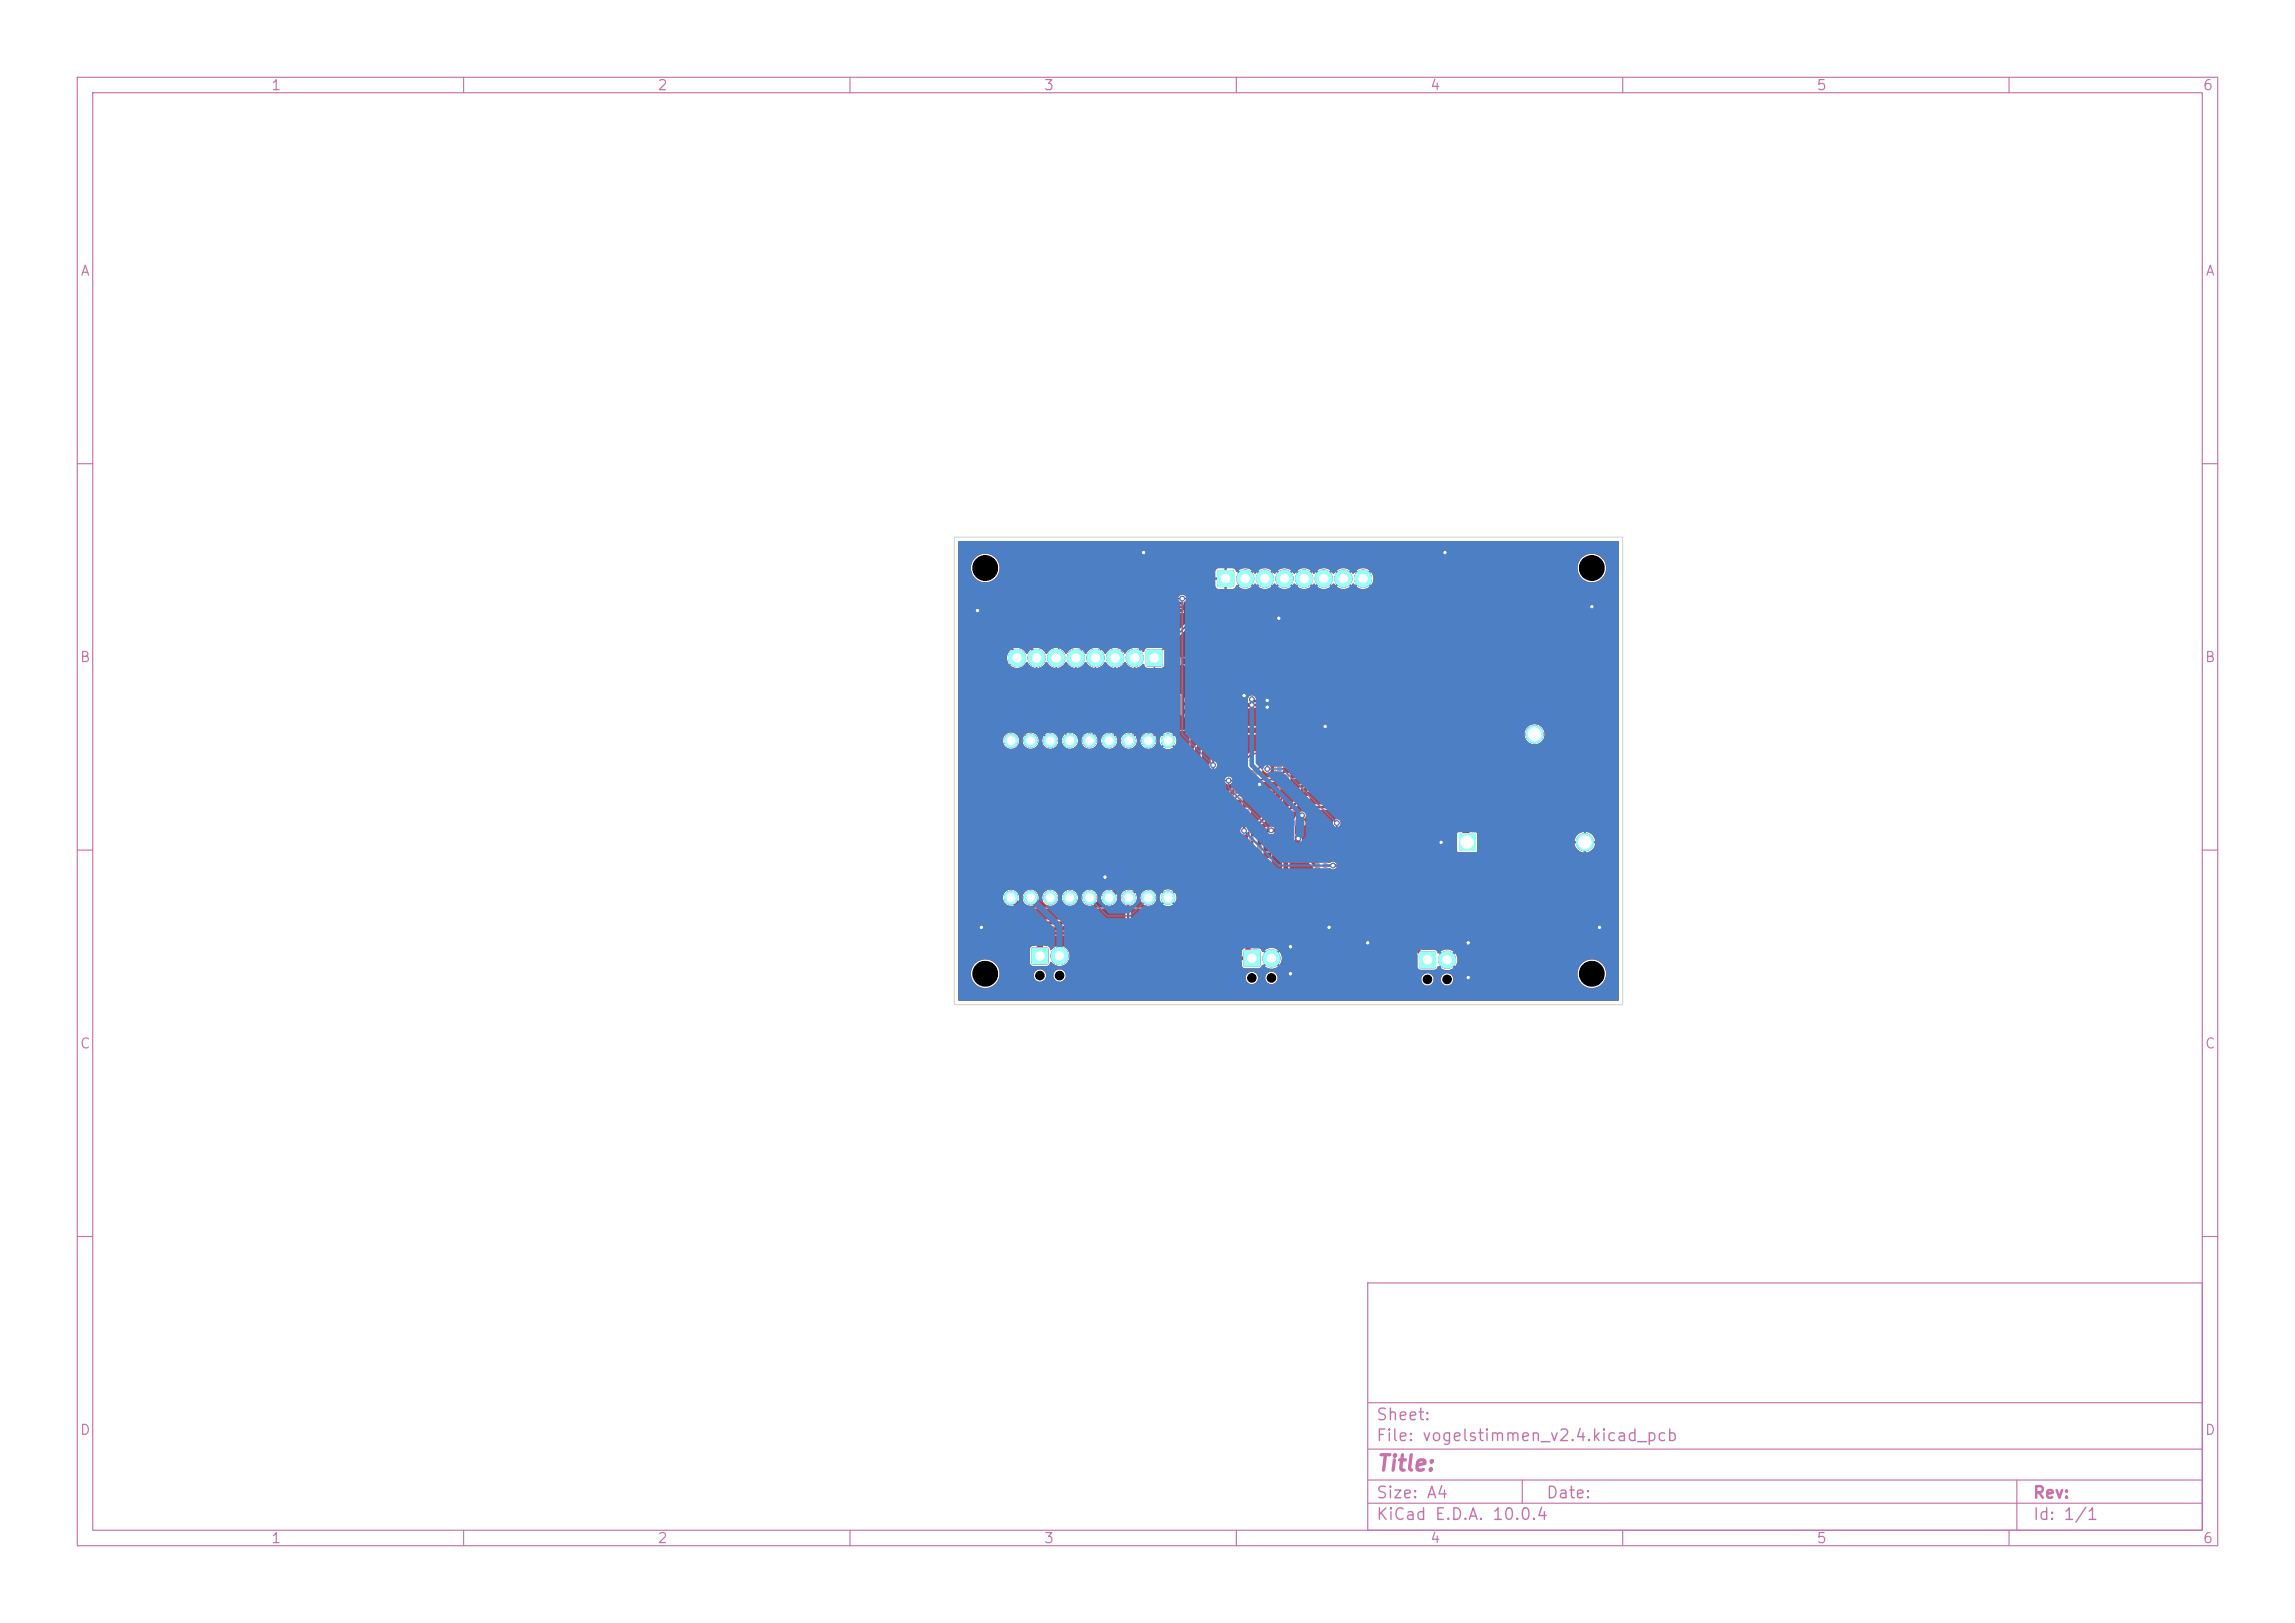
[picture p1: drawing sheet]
<svg xmlns="http://www.w3.org/2000/svg" width="297mm" height="210mm" viewBox="0 0 297 210" stroke-linecap="round" stroke-linejoin="round" font-family="sans-serif">
<defs><g id="words">
<text font-size="2" fill="#c872ab" x="178" y="190.8">Title:</text>
<g font-size="1.5" fill="#c872ab">
<text x="178" y="184.2">Sheet:</text>
<text x="178" y="186.9">File: vogelstimmen_v2.4.kicad_pcb</text>
<text x="178" y="197.1">KiCad E.D.A. 10.0.4</text>
<text x="178" y="194.3">Size: A4</text>
<text x="200" y="194.3">Date:</text>
<text x="263" y="194.3">Rev:</text>
<text x="263" y="197.1">Id: 1/1</text>
</g>
<g font-size="1.3" fill="#c872ab">
<text x="35" y="12">1</text>
<text x="85" y="12">2</text>
<text x="135" y="12">3</text>
<text x="185" y="12">4</text>
<text x="235" y="12">5</text>
<text x="285" y="12">6</text>
<text x="10.3" y="36">A</text>
<text x="285.4" y="36">A</text>
<text x="10.3" y="86">B</text>
<text x="285.3" y="86">B</text>
<text x="10.3" y="136">C</text>
<text x="285.3" y="136">C</text>
<text x="10.3" y="186">D</text>
<text x="285.3" y="186">D</text>
<text x="35" y="200">1</text>
<text x="85" y="200">2</text>
<text x="135" y="200">3</text>
<text x="185" y="200">4</text>
<text x="235" y="200">5</text>
<text x="285" y="200">6</text>
</g>
<g font-size="1" fill="#f2eda1">
<text x="166.5" y="71.4">J4</text>
<text x="153.4" y="79.6" transform="rotate(-90 153.4 79.6)">D8</text>
<text x="152.2" y="86.4">J3</text>
<text x="154.6" y="93.1" transform="rotate(-90 154.6 93.1)">D22</text>
<text x="159.4" y="97.8">Q6</text>
<text x="162.4" y="97.3">R10</text>
<text x="169.7" y="101.6" transform="rotate(-90 169.7 101.6)">D14</text>
<text x="158.9" y="103.4">Q3</text>
<text x="161.4" y="107.8">R1</text>
<text x="164.4" y="104.8">Q1</text>
<text x="166.3" y="103.6" transform="rotate(-90 166.3 103.6)">C4</text>
<text x="167.9" y="102.8">R8</text>
<text x="134.9" y="120.2">J2</text>
</g>
</g></defs>
<g fill="none" stroke="#c872ab" stroke-width=".15">
<path d="M10 10h277v190h-277zM12 12h273v186h-273zM60 10v2M110 10v2M160 10v2M210 10v2M260 10v2M10 60h2M285 60h2M10 110h2M285 110h2M10 160h2"/>
<path d="M177 166h108v32h-108zM285 160h2M60 198v2M110 198v2M160 198v2M177 194.5h108M177 191.5h108M177 187.5h108M177 181.5h108M197 191.5v3M210 198v2M260 198v2"/>
<path d="M261 191.5v6.5"/>
</g>
<g fill="#c83434">
<path d="M170.3 111.7h.4v.6h-.4z"/>
<path d="M171.3 111.7h.4v.6h-.4z"/>
<path d="M167.8 103.2h.4v.6h-.4z"/>
<path d="M168.8 103.2h.4v.6h-.4z"/>
<path d="M156.7 116.8h.6v.4h-.6z"/>
<path d="M156.7 115.8h.6v.4h-.6z"/>
<path d="M161.8 108.2h.4v.6h-.4z"/>
<path d="M162.8 108.2h.4v.6h-.4z"/>
<path d="M136.8 79.3h.4v.5h-.4z"/>
<path d="M136.8 77.2h.4v.5h-.4z"/>
<path d="M140.2 79.3h.3v.5h-.3z"/>
<path d="M140.2 77.2h.3v.5h-.3z"/>
<path d="M165 117.2l1-.1 .2 .2v1.3l-.1 .3h-.9l-.2-.2v-1.3z"/>
<path d="M167.8 117.2l1-.1 .2 .2v1.3l-.1 .3h-.9l-.2-.2v-1.3z"/>
<path d="M171.2 120.8h.1h1.5l.1 .2v2l-.1 .2-.2 .1-1.4-.1-.1-.2v-2z"/>
<path d="M171.2 116.8h.1h1.5l.1 .2v2l-.1 .2-.2 .1-1.4-.1-.1-.2v-2z"/>
<path d="M166.2 100.2h.4l.2 .1v1.2l-.1 .2h-.4l-.1-.1z"/>
<path d="M167.2 98.4l.4-.1 .1 .1v1.3v.1h-.4l-.1-.1z"/>
<path d="M165.3 98.4l.4-.1 .1 .1 .1 1.3-.1 .1h-.4l-.1-.1z"/>
<path d="M144.8 89.9h.4v.5h-.4z"/>
<path d="M144.8 92h.4v.5h-.4z"/>
<path d="M167.9 89.9h.9l.2 .1v1.8l-.1 .3h-.9l-.2-.2v-1.8z"/>
<path d="M170 89.9h.9l.3 .1v1.8l-.2 .3h-.8l-.2-.2-.1-1.8z"/>
<path d="M129.8 79.3h.4v.5h-.4z"/>
<path d="M129.8 77.2h.4v.5h-.4z"/>
<path d="M133.6 122.7l.1-.1h1.7l.2 .1 .1 .1v1.7l-.1 .2-.2 .1h-1.7l-.1-.1-.1-.2v-1.7z"/>
</g>
<circle cx="137.1" cy="123.7" r="1.1" fill="#c83434" stroke="#c83434" stroke-width=".13"/>
<g fill="#c83434">
<path d="M156.7 105.3h.6v.4h-.6z"/>
<path d="M156.7 104.3h.6v.4h-.6z"/>
<path d="M161 123l.1-.1h1.7l.2 .1 .1 .2v1.7l-.1 .1-.2 .1h-1.7l-.1-.1-.1-.1v-1.7z"/>
</g>
<circle cx="164.5" cy="124" r="1.1" fill="#c83434" stroke="#c83434" stroke-width=".13"/>
<g fill="#c83434">
<path d="M162.7 109.4l.5-.1 .1 .1v1.3l-.1 .1h-.4l-.1-.1z"/>
<path d="M161.8 111.2h.4l.1 .1 .1 1.2-.1 .2h-.4l-.1-.1z"/>
<path d="M163.7 111.2h.4l.1 .1 .1 1.2-.1 .2h-.4l-.1-.1z"/>
<path d="M156.8 97.2h.4v.6h-.4z"/>
<path d="M157.8 97.2h.4v.6h-.4z"/>
<path d="M172.7 87.3h.5v.4h-.5z"/>
<path d="M174.8 87.3h.5v.4h-.5z"/>
<path d="M137.8 89.9h.4v.5h-.4z"/>
<path d="M137.8 92h.4v.5h-.4z"/>
</g>
<circle cx="176" cy="123.5" r=".5" fill="#c83434" stroke="#c83434" stroke-width=".13"/>
<g fill="#c83434">
<path d="M143.8 79.3h.4v.5h-.4z"/>
<path d="M143.8 77.2h.4v.5h-.4z"/>
<path d="M183.7 123.2l.2-.1h1.7l.2 .1v.1v1.7v.2l-.2 .1h-1.7l-.2-.1-.1-.2v-1.7z"/>
</g>
<circle cx="187.3" cy="124.2" r="1.1" fill="#c83434" stroke="#c83434" stroke-width=".13"/>
<path d="M148.4 84.1l.1-.1h1.7l.2 .1 .1 .2v1.7l-.1 .2h-.2h-1.7h-.1l-.1-.2v-1.7z" fill="#c83434"/>
<g fill="#c83434" stroke="#c83434" stroke-width=".13">
<circle cx="146.8" cy="85.1" r="1.1"/>
<circle cx="144.3" cy="85.1" r="1.1"/>
<circle cx="141.8" cy="85.1" r="1.1"/>
<circle cx="139.2" cy="85.1" r="1.1"/>
<circle cx="136.7" cy="85.1" r="1.1"/>
<circle cx="134.1" cy="85.1" r="1.1"/>
<circle cx="131.6" cy="85.1" r="1.1"/>
</g>
<g fill="#c83434">
<path d="M175.6 119.8h.7l.2 .1v1.1l-.1 .2h-.6l-.2-.1-.1-1.1z"/>
<path d="M177.5 119.8h.7l.2 .1v1.1l-.1 .2h-.6l-.2-.1-.1-1.1z"/>
<path d="M148.3 89.9h.4v.5h-.4z"/>
<path d="M148.3 92h.4v.5h-.4z"/>
<path d="M145.8 119.2h.4v.6h-.4z"/>
<path d="M146.8 119.2h.4v.6h-.4z"/>
<path d="M158.8 91h.2h1.1l.1 .2v.6l-.2 .2-1.1-.1-.1-.2z"/>
<path d="M158.8 89.1h.2h1.1l.1 .2v.6l-.2 .2-1.1-.1-.1-.2z"/>
<path d="M151.8 90.2h.4v.5h-.4z"/>
<path d="M151.8 92.3h.4v.5h-.4z"/>
</g>
<g fill="#c83434" stroke="#c83434" stroke-width=".13">
<circle cx="130.8" cy="95.8" r=".85"/>
<circle cx="133.4" cy="95.8" r=".85"/>
<circle cx="135.9" cy="95.8" r=".85"/>
<circle cx="138.5" cy="95.8" r=".85"/>
<circle cx="141" cy="95.8" r=".85"/>
<circle cx="143.5" cy="95.8" r=".85"/>
<circle cx="146.1" cy="95.8" r=".85"/>
<circle cx="148.6" cy="95.8" r=".85"/>
<circle cx="151.2" cy="95.8" r=".85"/>
<circle cx="151.2" cy="116.2" r=".85"/>
<circle cx="148.6" cy="116.2" r=".85"/>
<circle cx="146.1" cy="116.2" r=".85"/>
<circle cx="143.5" cy="116.2" r=".85"/>
<circle cx="141" cy="116.2" r=".85"/>
<circle cx="138.5" cy="116.2" r=".85"/>
<circle cx="135.9" cy="116.2" r=".85"/>
<circle cx="133.4" cy="116.2" r=".85"/>
<circle cx="130.8" cy="116.2" r=".85"/>
<circle cx="143" cy="124" r=".5"/>
</g>
<g fill="#c83434">
<path d="M172.3 92.6h.2h1.1l.1 .2v.6l-.2 .2-1.1-.1-.1-.2z"/>
<path d="M172.3 94.5h.2h1.1l.1 .2v.6l-.2 .2-1.1-.1-.1-.2z"/>
<path d="M150.8 79.3h.4v.5h-.4z"/>
<path d="M150.8 77.2h.4v.5h-.4z"/>
<path d="M155.7 122.7h.4l.2 .1v1.2l-.1 .2h-.3l-.2-.1z"/>
<path d="M156.7 120.9l.4-.1 .1 .1v1.3v.1h-.4l-.1-.1z"/>
<path d="M154.8 120.9l.4-.1 .1 .1v1.3v.1h-.4l-.1-.1z"/>
<path d="M173.7 101.9l.4-.1 .1 .1v1.3v.1h-.4l-.1-.1z"/>
<path d="M171.8 101.9l.4-.1 .1 .1v1.3v.1h-.4l-.1-.1z"/>
<path d="M172.7 103.7h.4l.2 .1v1.2l-.1 .2h-.4l-.1-.1z"/>
<path d="M154.3 79.3h.4v.5h-.4z"/>
<path d="M154.3 77.2h.4v.5h-.4z"/>
<path d="M162.8 90.1h.5v.2h-.5z"/>
<path d="M162.8 90.6h.5v.2h-.5z"/>
<path d="M162.8 91.1h.5v.2h-.5z"/>
<path d="M162.8 91.6h.5v.2h-.5z"/>
<path d="M164.7 91.6h.5v.2h-.5z"/>
<path d="M164.7 91.1h.5v.2h-.5z"/>
<path d="M164.7 90.6h.5v.2h-.5z"/>
<path d="M164.7 90.1h.5v.2h-.5z"/>
<path d="M163.6 90.2h.8v1.6h-.8z"/>
<path d="M172.3 114.2h.4v.6h-.4z"/>
<path d="M173.3 114.2h.4v.6h-.4z"/>
<path d="M133.3 79.3h.4v.5h-.4z"/>
<path d="M133.3 77.2h.4v.5h-.4z"/>
<path d="M157.8 100.7h.4v.6h-.4z"/>
<path d="M156.8 100.7h.4v.6h-.4z"/>
<path d="M157.6 73.8h.2h1.7h.1l.1 .2v1.7l-.1 .2-.1 .1h-1.7l-.2-.1-.1-.2v-1.7z"/>
</g>
<g fill="#c83434" stroke="#c83434" stroke-width=".13">
<circle cx="161.2" cy="74.9" r="1.1"/>
<circle cx="163.7" cy="74.9" r="1.1"/>
<circle cx="166.2" cy="74.9" r="1.1"/>
<circle cx="168.8" cy="74.9" r="1.1"/>
<circle cx="171.3" cy="74.9" r="1.1"/>
<circle cx="173.9" cy="74.9" r="1.1"/>
<circle cx="176.4" cy="74.9" r="1.1"/>
</g>
<g fill="#c83434">
<path d="M127.3 89.9h.4v.5h-.4z"/>
<path d="M127.3 92h.4v.5h-.4z"/>
<path d="M175.8 111.7h.4v.6h-.4z"/>
<path d="M176.8 111.7h.4v.6h-.4z"/>
<path d="M160.9 116.8h1.3l.1 .1v.4l-.2 .1-1.2-.1-.1-.1z"/>
<path d="M160.9 118.7h1.3l.1 .1v.4l-.2 .1-1.2-.1-.1-.1z"/>
<path d="M162.7 117.7h1.4l.1 .2v.3l-.2 .1h-1.2l-.1-.1z"/>
</g>
<circle cx="165" cy="83.5" r=".5" fill="#c83434" stroke="#c83434" stroke-width=".13"/>
<g fill="#c83434">
<path d="M147.3 79.3h.4v.5h-.4z"/>
<path d="M147.3 77.2h.4v.5h-.4z"/>
</g>
<circle cx="173" cy="83.5" r=".5" fill="#c83434" stroke="#c83434" stroke-width=".13"/>
<g fill="#c83434">
<path d="M161.6 102.3h.7l.2 .1v1.1l-.1 .2h-.6l-.2-.1-.1-1.1z"/>
<path d="M163.5 102.3h.7l.2 .1v1.1l-.1 .2h-.6l-.2-.1-.1-1.1z"/>
<path d="M158.4 103.8h1.3l.1 .1v.4l-.2 .1-1.2-.1-.1-.1z"/>
<path d="M158.4 105.7h1.3l.1 .1v.4l-.2 .1-1.2-.1-.1-.1z"/>
<path d="M160.2 104.7h1.4l.1 .2v.3l-.2 .1h-1.2l-.1-.1z"/>
<path d="M166.7 94.3h.6v.4h-.6z"/>
<path d="M166.7 93.3h.6v.4h-.6z"/>
<path d="M162.8 98.2h.4v.6h-.4z"/>
<path d="M163.8 98.2h.4v.6h-.4z"/>
</g>
<circle cx="148" cy="124" r=".5" fill="#c83434" stroke="#c83434" stroke-width=".13"/>
<g fill="#c83434">
<path d="M159.8 98.7h1.3l.1 .2v.3l-.1 .1h-1.2l-.1-.1z"/>
<path d="M159.8 100.6h1.3l.1 .2v.3l-.1 .1h-1.2l-.1-.1z"/>
<path d="M161.7 99.7h1.3l.1 .1v.4l-.1 .1-1.3-.1-.1-.1z"/>
<path d="M156.7 119.3h.6v.4h-.6z"/>
<path d="M156.7 118.3h.6v.4h-.6z"/>
<path d="M165.4 105.3h1.3l.1 .1v.4l-.2 .1-1.2-.1-.1-.1z"/>
<path d="M165.4 107.2h1.3l.1 .1v.4l-.2 .1-1.2-.1-.1-.1z"/>
<path d="M167.2 106.2h1.4l.1 .2v.3l-.2 .1h-1.2l-.1-.1z"/>
<path d="M130.8 89.9h.4v.5h-.4z"/>
<path d="M130.8 92h.4v.5h-.4z"/>
<path d="M175.8 107.8h.5v.4h-.5z"/>
<path d="M173.7 107.8h.5v.4h-.5z"/>
<path d="M134.3 89.9h.4v.5h-.4z"/>
<path d="M134.3 92h.4v.5h-.4z"/>
<path d="M188.8 107.9h2.2v2.2h-2.2z"/>
</g>
<g fill="#c83434" stroke="#c83434" stroke-width=".13">
<circle cx="205.1" cy="109" r="1.1"/>
<circle cx="198.6" cy="95" r="1.1"/>
</g>
<g fill="#c83434">
<path d="M141.3 89.9h.4v.5h-.4z"/>
<path d="M141.3 92h.4v.5h-.4z"/>
</g>
<g fill="#c83434" stroke="#c83434" stroke-width=".13">
<circle cx="168.5" cy="105.5" r=".3"/>
<circle cx="162" cy="90.5" r=".3"/>
<circle cx="168" cy="108.5" r=".3"/>
<circle cx="162" cy="91.2" r=".3"/>
<circle cx="172.5" cy="112" r=".3"/>
<circle cx="161" cy="107.5" r=".3"/>
<circle cx="171.5" cy="94" r=".3"/>
<circle cx="186.5" cy="109" r=".3"/>
<circle cx="127" cy="120" r=".3"/>
<circle cx="167" cy="122.5" r=".3"/>
<circle cx="187" cy="71.5" r=".3"/>
<circle cx="177" cy="122" r=".3"/>
<circle cx="164" cy="91.5" r=".3"/>
<circle cx="190" cy="126.5" r=".3"/>
<circle cx="207" cy="120" r=".3"/>
<circle cx="165.5" cy="80" r=".3"/>
<circle cx="167" cy="126" r=".3"/>
<circle cx="163" cy="101.5" r=".3"/>
<circle cx="143" cy="113.5" r=".3"/>
<circle cx="172" cy="120" r=".3"/>
<circle cx="126.5" cy="79" r=".3"/>
<circle cx="206" cy="78.5" r=".3"/>
<circle cx="161" cy="90" r=".3"/>
<circle cx="164" cy="90.6" r=".3"/>
<circle cx="148" cy="71.5" r=".3"/>
<circle cx="190" cy="122" r=".3"/>
<circle cx="159" cy="101" r=".3"/>
<circle cx="164.5" cy="107.5" r=".3"/>
<circle cx="153" cy="77.4" r=".3"/>
<circle cx="157" cy="99" r=".3"/>
<circle cx="164" cy="99.5" r=".3"/>
<circle cx="173" cy="106.5" r=".3"/>
</g>
<g fill="none" stroke="#c83434" stroke-width=".2">
<path d="M130 77.5h24.5M130 79.6v3.4l1.6 1.6v.5l-4.1 4.1v1M133.5 79.6v4.4l.6 .7v2.3l-3.1 3.2M137 79.6v4.9l-.3 .3v3.2l-2.2 2.2M140.3 79.6v4.1l-1.1 1.1v4.1l-1.2 1.3M144 79.6v2.9l-2.2 2.2v5.2l-.3 .3M147.5 79.6v2.3l-3.2 3.2v4.4l.7 .7M151 79.6v.4l-3.5 3.5v1l-.7 .6v3.4l1.7 1.7M154.5 79.6v.4l-5.1 5.1v2.7l2.6 2.7M127.5 92.3v.2l3.3 3.3M131 92.3v1.2l2.4 2.3M134.5 92.3v2.1l1.4 1.4"/>
<path d="M138 92.3v3l.5 .5M141.5 92.3v3l-.5 .5M145 92.3v2.1l-1.5 1.4M148.5 92.3v1.1l-2.4 2.4M152 92.6l-3.4 3.2M157 97.5v3.5M158 97.5h1l1.5 1.5 1.5-1.5h5l.4 .5v1.1M162 90.5l.2 .2M163 98.5v.8l-.6 .7M163 90.7v.5M163 91.7h1.9M164 98.5v1"/>
<path d="M164 99.2h.1M166.5 100.9h-6l-.1 .1h-2.4M173 106.5v.6l.9 .9"/>
</g>
<g fill="none" stroke="#c83434" stroke-width=".5">
<path d="M162 91.2h-2.3l-.2 .3M162 90.5v.7M162.1 91.2h-.1M164 90.8v.2M170.6 91v2M172.5 92.6l.5 .5M173 83.5v9.1M166.4 107.8l-.3-.3h-2.1l-1 1v1.6M168.4 118h5.2l2.4 2.5v3M168.5 105.5l-.6 .6v.4h.6M173.5 114.5h1.5l9.7 9.7M189.9 108v1"/>
<path d="M137 124.5l.1 .1M156 123.4l.6 .6h5.4"/>
</g>
<path d="M161.6 119l-.1 4.5 .5 .5M163.4 118h2.2M167.9 106.5v2.9l2.6 2.6v1.5l1 1h1M189.9 107.9l-14.9-14.9h-4.4l-1.5 1.5h-11.6l-2.5 2.5v7.7l-11.5 11.5" fill="none" stroke="#c83434" stroke-width=".7"/>
<g fill="none" stroke="#c83434" stroke-width=".3">
<path d="M162 91.2h1M162.2 90.7h.8M162.5 89.5v.2l.5 .5M163 89.5v.7M163 91.7v.7M163 90.2h.4l.6 .6M164.9 91.2h.8l1.3 1.3v1M164.9 91.7v.7M166 90.5l-.2 .2h-.9M157 117v1.5M157 118.5h.1M157 105.5h-.3l-10.7 10.7v5.8l2 2"/>
<path d="M160.9 105l.1 .1v2.4M161.5 117l.1 .1h-1.7l-2.4 2.4h-.5v2.1M168 103.6l-1.9 2h-2.2l-1.9 1.8v4.5M169 103.5l.9 .9h3.1M173.9 102.6l2.1 2v7.4h-4.5M176 110h.1"/>
</g>
<path d="M166 90.6h.6l.4 .4h1.4M166.4 107.8v8.2l2 2M189.9 107.9v1.1" fill="none" stroke="#c83434" stroke-width=".6"/>
<path d="M134.6 119.9l.5-.5h4.3l3.6 3.6v1" fill="none" stroke="#c83434" stroke-width=".4"/>
<path d="M130.8 116.2l3.8 3.7v3.8" fill="none" stroke="#c83434" stroke-width=".8"/>
<path d="M162 103h-1.9l-1 1.1h-1.7l-.4 .4" fill="none" stroke="#c83434" stroke-width=".25"/>
<path d="M124 70.1l85.4-.1 .1 .1v59.3l-.1 .1h-85.3l-.1-3.6h1.6a1.85 1.85 0 0 0 1.8 1.9 1.85 1.85 0 0 0 1.9-1.6h4.5v.1a.8 .8 0 0 0 .9 .7 .8 .8 0 0 0 .7-.8h.9v.1a.8 .8 0 0 0 .7 .7 .8 .8 0 0 0 .9-.5h23.3v.1a.8 .8 0 0 0 .9 .7 .8 .8 0 0 0 .7-.8h.9v.1a.8 .8 0 0 0 .8 .7 .8 .8 0 0 0 .8-.6h18.6v.1a.8 .8 0 0 0 .9 .7 .8 .8 0 0 0 .7-.8h1v.1a.8 .8 0 0 0 1.2 .6 .8 .8 0 0 0 0-1.4 .8 .8 0 0 0-1.2 .7h-1v-.2a.8 .8 0 0 0-.8-.6 .8 .8 0 0 0-.8 .8l-18.6-.1a.79 .79 0 0 0-.3-.7h39.1v.2a1.85 1.85 0 0 0 2.9 1.5 1.85 1.85 0 0 0 0-3.2 1.85 1.85 0 0 0-2.9 1.5l-39.2-.1a.8 .8 0 0 0-1.2 .7h-.9v-.1a.8 .8 0 0 0-.9-.7 .8 .8 0 0 0-.7 .8h-23.3a.8 .8 0 0 0-.6-1.1 .8 .8 0 0 0-1 .8l-.9-.1a.8 .8 0 0 0-.8-.7 .8 .8 0 0 0-.8 .8l-4.4-.1a1.85 1.85 0 0 0-1.8-2 1.85 1.85 0 0 0-2 1.8h-1.6v-9.8h5.8v.2a1.15 1.15 0 0 0 1.3 .9l2.8 2.9 .1 2.2-.1 .1a.54 .54 0 0 0-.6 .4v1.8l.1 .3 .3 .1h1.8a.54 .54 0 0 0 .4-.5h.1a1.31 1.31 0 0 0 2 .2 1.31 1.31 0 0 0 0-2 1.31 1.31 0 0 0-2 .2h-.1v-.1a.54 .54 0 0 0-.7-.4v-2.5l.1-.1h3.9l3.4 3.3v.3a.75 .75 0 0 0-.2 .8 .75 .75 0 0 0 .7 .5 .7 .7 0 0 0 .6-.5 .7 .7 0 0 0-.3-.7l-.1-.7-3.6-3.7-.2-.1h-4.5l-.3 .1-1.8-1.8-.1-.1 .2-.1a1.07 1.07 0 0 0 1.4-1h.5v.2a1.06 1.06 0 0 0 1.1 .9 1.06 1.06 0 0 0 1-1.1h.4v.2a1.06 1.06 0 0 0 1.2 .9 1.06 1.06 0 0 0 .9-1.1h.4v.2a1.06 1.06 0 0 0 1.2 .9 1.06 1.06 0 0 0 1-1.1h.4v.2a1.08 1.08 0 0 0 1.3 .9 1.08 1.08 0 0 0 .8-1.3l.3-.4h.2a1.17 1.17 0 0 0 .5 1.6v1.9l-.1 .2v.5l.1 .3v2l.1 .2 1.6 1.6a.72 .72 0 0 0 .5 .9 .72 .72 0 0 0 .9-.5 .72 .72 0 0 0-.6-.9h-.3l-.5-.5h8.2v1.3l.2 .3 .8 .1h4.1h.1v.6l.2 .2h2l.3-.1 .1-.3h.2l.6-.6 .1 .2-.5 .5 .1 .2a1.35 1.35 0 0 0 1.6-.2l-.6-.5 .2-.2 .6 .6 .1-.2a1.35 1.35 0 0 0-.1-1.6l-.6 .6-.2-.2 .5-.5h5.5l.2 .4 .2 .1h1.5l.3-.1 .1-.3v-1h-1v1.4h-.2v-1.4h-1.1v.9h-5.5h.1a1.35 1.35 0 0 0-1.7 0l.5 .5-.1 .2-.6-.6h-.2l-.2-.4-1-.1v-1.6h8.7v.9h2.3v-1l-.2-.3-.8-.1v1.4h-.2v-1.4l-.8 .1-.3 .4h-8.7v-1.4l.3-.3 .1-.6-.2-.2h-1.4l-.3 .2v.4l.3 .5v3.1l-.2 .4v.4h-3.9l-.3-.2-.1-.7-.2-.1h-.5l-.2 .3h-8.2l-.9-1v-.9h8.1l.1 1.4 .2 .2h.4l.3-.2v-1.4l-.2-.3h-.4l-.3 .2-.1 .1h-8.1v-.9v-.1h.2a.55 .55 0 0 0 .5 .2 .55 .55 0 0 0 .4-.5h-.4v.5h-.2v-.7h.6v-.3l-.4-.2v.5h-.2v-.5l-.4 .2h-.1v-1.8v-.1a1.04 1.04 0 0 0 .7-1.1h.5v.2a1.05 1.05 0 0 0 1.1 .9 1.05 1.05 0 0 0 1-1.1h.4v.3l.2 .4 .4-.4 .2 .2-.4 .4 .1 .1a1.1 1.1 0 0 0 1.2-.1l-.4-.4 .2-.2 .4 .4 .3-.6h4.1a.36 .36 0 0 1 .1 .6v.4l.1 .3v.5l-.1 .3v.4l.2 .3-.2 .3 .1 1.3-.2 .3v1.3l.3 .3h.5l.2-.2 .1-1.4-.2-.2v-.7l.4-.2 2-2h2.8v.5l.2 .2 2 .1 .3 .4 1 .1a.45 .45 0 0 0 .4-.4v-1.5l-.3-.3h-.9a.65 .65 0 0 0-.5 .5l-2 .1-.2 .3h-2.8l.4-.4h.5l.3 .2h1.3l.3-.3v-.5l-.2-.2-1.4-.1-.2 .2h-.8l-.2 .1-2 2h-.1l-.1-.5-.1-.3v-.5l.1-.3v-.4a.35 .35 0 0 1 0-.6l.1-.1-5.3 .1-.1-.4h5.4l-.1-.2-.3-.1h-.1v.4h-.2v-.4h-.3l-.2 .3h-4.2l-.2-.3-.4 .4-.2-.2 .4-.4-.1-.1a1.1 1.1 0 0 0-1.2 .1l.4 .4-.2 .2-.4-.4-.2 .6h-.4a1.05 1.05 0 0 0-1.1-1 1.05 1.05 0 0 0-1 1h-.5v-.4l9.5-9.6h1.5v.2l.3 .2h1.4l.2-.2v-.2h-.8v.4h-.3v-.4h-2.3l.1-.1h.6l.2-.2h1.4v-.4h.3v.4h.8a.19 .19 0 0 1 0-.3 .19 .19 0 0 1 .3 0h.3v.1v1.6a.53 .53 0 0 0 .2 .8 .53 .53 0 0 0 .8-.4l.1 .2v.2l-.2 .3v.5l.2 .3v1.9l-.2 .3 .1 1.4 .3 .2h.4l.2-.2 .1-1.4h.8v1.3l.2 .2 .5 .1 .3-.2 .1-1.4-.2-.2-.6-.1-.3 .3h-.8l-.2-.3a.13 .13 0 0 1 .1-.1 .13 .13 0 0 1 .1 0l.6 .1 .2-.1 .1-2.3 .7-.7 1.6 .1 .1 8.1 .1 .2 1.5 1.5 .1 .9a.45 .45 0 0 0 .4 .4h.9a.74 .74 0 0 0 .4-.6h1.5l.1 .6 .2 .3 1.6 .1a.45 .45 0 0 0 .4-.4v-.6h.3l1.9 1.9 .1 .7 .1 .3v1.5a.72 .72 0 0 0 0 1.1 .72 .72 0 0 0 1 0 .72 .72 0 0 0 0-1.1v-1.5l.3-.4h.4a.63 .63 0 0 0 .9 .5l.3-.1 .2-.2 .1-.6h-.6v.9h-.3v-.9h-.6v.4h-.4v-1h.4v.4h1.5v-.5l-.1-.2-.5-.2v.9h-.3v-.9l-.3 .1-.3 .4h-.4a.44 .44 0 0 0-.4-.4h-.7l-1.9-2-.7-.1-.1-.7-.3-.2h-1.6l-.2 .3-.1 .6h-1.5l-.1-.2a.45 .45 0 0 0-.4-.4h-.8l-1.1-1.1v-8.7l-.2-.2-2.8 .1-.2 .1-.9 .9a.25 .25 0 0 1-.4 0v-.4l1.3-1.3h3.3v.5l.4 .3v2.6l2.5 2.5 .1 1.5 1.2 1.2 .2 .2h1.2l.4-.3 .3 .2h1.6l8.5 8.5v1.6l.2 .3 .2 .1h1.9l1.1-1 .2 .2-.6 .5a1.35 1.35 0 0 0 1.7 0l-.5-.5 .1-.2 .6 .6 .1-.2a1.35 1.35 0 0 0-.1-1.6l-.6 .6-.1-.2 .5-.5-.1-.2a1.35 1.35 0 0 0-1.6 .2l.6 .5-.2 .2-.6-.6h-.1l-.3-.4h-1.8l-8.7-8.8-.2-.1h-1.8l-.3 .2-.4-.3h-.9l-.7-.7v-.6l.2-.1h.5l.3-.1a1.02 1.02 0 0 0 .9 0h2.6l.3 .1h.4a.34 .34 0 0 1 .6 .1 .62 .62 0 0 0 .7-.3v-.2h-.4v.5h-.2v-.7h.6l-.1-.4-.3-.1v.5h-.2v-.5l-.4 .2-.2-.1 .1-3 .1-.3 .1-.3-.2-.4-.1-3-1.8-1.9-.1-.7-.3-.3h-.4l-.2 .3v1.4l.2 .2h.7l1.2 1.3v2.8l-.1 .3 .1 .5v3.1l-.1 .1h-2.6a.75 .75 0 0 0-.9 0l-.3-.1h-.4l-.3 .2-.1-.1-2.4-2.3v-2.2l.3-.2 .1-.5h3.6l.2 .8 .7 .7 .2 .5h.7l.1-.2v-.4a.42 .42 0 0 0-.5-.3l-.6-.6a.52 .52 0 0 0 0-.8 .52 .52 0 0 0-.8 .3h-3.6l-.2-.4a.52 .52 0 0 0 .1-.9 .52 .52 0 0 0-.8 .3l-.5 .6a.46 .46 0 0 0-.5 .3h-3.3l.4-.4h1l.3 .2 1.5-.1 .1-.2v-.7l1.1-1 .4-.3 .6 .2 .8 .8h2.5l.1 .1a.4 .4 0 0 0 .3 .5h.5l.2-.3v-1.3l-.2-.3h-.7v-.8h-.4v.8h.2l.2 .1-.2 .5h-2.3l-.6-.7v-.2h2l.2 .3h.2v-.8h-.4v.5h-2l-.3-.2h-.4l-.3 .2-.3-.2h-.5l-.2 .2v.4l-1.4 1.4-.7 .1-.3 .1h-1.3l-2.2 2.2-.2-.3v-1.5v-.1l.3-.1 .2-.1v-.6l-.3-.2-1.5 .1-.1 .1v.7l-.1 .1-1.5-.1-.2 .1-.1 .3h-.6v-.5l-.2-.3 .3-.6h.5l.3 .2 1.3-.1 .3-.2-.1-.6 .3-.3 1-.1 .1 .1a.44 .44 0 0 0 .4 .5h.8l.3-.4 .4 .1a.89 .89 0 0 0 1.4 .2l.1-.2v-.5h-.6v.9h-.3v-.9h-.6v.4h-.4v-1h.4v.4h1.5v-.5l-.3-.3-.3-.1v.9h-.3v-.9l-.3 .1-.3 .4h-.4l-.2-.3-.2-.1h-.7a.63 .63 0 0 0-.4 .6h-1.3l-.9 .8-.7 .1-.3 .1h-.7l-.4 .3-.4 .1-.1 .2v.4l.2 .3-.2 .2-10 10a1.3 1.3 0 0 0-1 0l-.1-.1 .1-.1 9.9-10 .2-.2v-2.9h15.9v.5h1.1v-.6l-.2-.2h-.2v.8h-.3v-.8h-.2l-.2 .3h-15.9v-3h.9l.2 .6v1l-.2 .3v.5l.2 .2h.5l.3-.2 .3 .2h.4l.3-.2a.75 .75 0 0 0 1 0l.4 .1h1.2l.4-.2h4.4l.1 .1v.3l.1 .2 .7 .1 .2-.3v-1.4l-.2-.2h-.5a.58 .58 0 0 0-.4 .6h-2.6a.28 .28 0 0 1 0-.5v-.4h.2a.55 .55 0 0 0 .8 .2 .55 .55 0 0 0 0-.9l.2-.2v-.4h.5l.1 1.5 .3 .1 .5-.1 .2-.2-.1-1.4-.2-.2h-.4l-.2 .1-.2 .2h-.5l-.2-.5 2.5-.1 .3 .3-.2 .3 .1 1.5 .2 .1h.4l.3-.2v-1.4l-.1-.3-.1-.3-.7-.6h-5l-1.5 1.3-1.4-1.3h-.6l-.3-.2h-.4l-.3 .2-.3-.2h-.4l-.3 .2v.5l.2 .3v.5l-.2 .4h-.9v-1.6l1.9-2.1h14.5l.3 .4a2.94 2.94 0 0 0 1.5 0l.2-.5h-.9v.6h-.2v-.6h-.9v.1h-14.5l.3-.1h11.3l.3-.2 .3-.2h2.3v.1h2l-.1-.3-.4-.3h-.4v.6h-.2v-.6l-.6 .1-.3 .4h-2.3l1.1-1.1h1.3l.4 .2 1.1-.1 .3-.1h.9l13.9 13.9v.1l-.1 .3v2.2l.1 .2h2.3l.2-.2v-1.2h13.1v.2h-.5v.2a1.35 1.35 0 0 0 1.2 1v-.5h.2v.5h.2a1.35 1.35 0 0 0 1-1.2h-.5v-.2h.5v-.2a1.35 1.35 0 0 0-1.2-1.1v.6h-.2v-.6l-.2 .1a1.35 1.35 0 0 0-1 1.2h-12.6l-.1-1.2h-.7l-12.7-12.8h19.6v.2a1.3 1.3 0 0 0 2 1 1.3 1.3 0 0 0 0-2.2 1.3 1.3 0 0 0-2 1h-19.6l-2.4-2.3-.2-.2h-1.3l-.3-.1v-4.7h1l.3 .4h.5l.2-.2 .1-.2h-.4v.4h-.4h.1v-.4h-1.4v-.2h2.1l-.1-.3-.2-.1h-.1v.4h-.3v-.4l-.3 .1-.1 .3h-1v-3.3a.73 .73 0 0 0 0-1.1 .73 .73 0 0 0-1 0 .73 .73 0 0 0 0 1.1v3l-.1 .3 .1 .5v4.1l-.5 .4h-.8l-.1-.1 .3-.4v-2l-.4-.2h-1l-.2 .3-.1 1.9 .2 .2 .2 .2v.4l-1.3 1.2h-1.2h-.1v-.6l-.1-.3-.1-.6-.8-.9a.25 .25 0 0 1 .5 0h.5l.1 .5 .2 .2 1.1 .1a.45 .45 0 0 0 .4-.4l-.1-1.9-.2-.3h-1.2l-.2 .2v.5l-.1 .1h-.3l-.5-.4h-.8l-.3 .2h-.2l-.2-.4h-1.1v2.1l1.1 .1 .2-.3h-.3v.3h-.4h.1v-.3l.2-.2h.6l1 1.1v.3l-.1 .3v.5l-.1 .1h-9l-.2 .2-2.6 2.6-.2 .2v7.6l-10.6 10.6a1.17 1.17 0 0 0-1.3 1h-.4l-.1-.2a1.06 1.06 0 0 0-1.1-.8 1.06 1.06 0 0 0-1 1h-.4v-.2a1.06 1.06 0 0 0-1.1-.8 1.06 1.06 0 0 0-1 1h-.4l-.1-.2a1.06 1.06 0 0 0-1.1-.8 1.06 1.06 0 0 0-.9 1h-.5v-.2a1.06 1.06 0 0 0-1.4-.7 1.06 1.06 0 0 0-.6 1.4l-.2 .1-.3-.4a1.06 1.06 0 0 0-.9-1.2 1.06 1.06 0 0 0-1.2 1h-5.8v-24.1h3.1v.6l2.8 2.7v.1a1.06 1.06 0 0 0 .9 1.5 1.06 1.06 0 0 0 1.1-1.3 1.06 1.06 0 0 0-1.6-.7l-2.3-2.4-.1-.5h2.7l.1 1.6 1.7 1.7v.1a1.06 1.06 0 0 0 .9 1.5 1.06 1.06 0 0 0 1.1-1.3 1.06 1.06 0 0 0-1.5-.7l-1.6-1.6 .1-1.3h2.7v.5l.1 .2v1.8l.8 .8a1.06 1.06 0 0 0 .7 1.6 1.06 1.06 0 0 0 1.3-1.2h.4v.2a1.06 1.06 0 0 0 1.2 1 1.06 1.06 0 0 0 .9-1.2h.4v.2a1.06 1.06 0 0 0 1.2 1 1.06 1.06 0 0 0 1-1.2h.4v.2a1.06 1.06 0 0 0 1.1 1 1.06 1.06 0 0 0 1-1.2h.4v.2a1.06 1.06 0 0 0 1.2 1 1.06 1.06 0 0 0 .9-1.2h.5v.2a1.05 1.05 0 0 0 1.1 1 1.05 1.05 0 0 0 1-1.1h.4v.3l.2 .4 .4-.4 .2 .2-.4 .4 .1 .1a1.1 1.1 0 0 0 1.2-.1l-.4-.4 .2-.2 .4 .4 .1-.1a1.1 1.1 0 0 0-.1-1.2l-.4 .4-.2-.2 .4-.4-.1-.1a1.1 1.1 0 0 0-1.2 .1l.4 .4-.2 .2-.4-.4-.2 .6h-.4l-.1-.5 2.2-2.2 .4-.1 .2-.1v-.7l-.2-.1-.3-.1a.39 .39 0 0 0-.3 .5l-2.4 2.4h-.1a1.05 1.05 0 0 0-1.5 .8h-.5l-.1-.4 1.8-1.8v-.8l.1-.2v-.5l-.1-.2-.4-.1-.3 .2v.6l.1 .2v.6l-1.6 1.6h-.1a1.05 1.05 0 0 0-1.5 .8h-.4l-.1-.4 .8-.9v-1.7l.1-.2v-.5l-.2-.2h-.4l-.2 .2v.5l.1 .2v1.5l-.6 .7h-.1a1.05 1.05 0 0 0-1.5 .8h-.4l-.3-.6v-2.4l.1-.2v-.5l-.2-.2h-.4l-.2 .2v.5l.1 .2v2a1.2 1.2 0 0 0-1.3 1h-.4v-.2a1.11 1.11 0 0 0-1.2-.7v-2.1l.1-.2v-.5l-.2-.2h-.4l-.3 .2v.5l.2 .2v2.4l-.3 .6h-.4l-.1-.2a1.08 1.08 0 0 0-1.5-.6l-.6-.6v-1.6l.1-.2v-.5l-.2-.2h-.4l-.2 .2h-2.7l-.1-.2-.2-.1-.4 .1-.1 .2h-2.7l-.1-.2-.2-.1-.4 .1-.1 .2h-3.1v-.9h34.6v.8l.3 .2h1.2l.3-.3h2.2l.1 .2 .2 .1v-.3h-2.5l.1-.1h1.6l.3-.1h.6l.2 .2v.3l.7-.1v-2.1l-.7-.1v.3l-.1 .1h-.2v-.4l-.3 .2a.22 .22 0 0 1-.2 .1 .22 .22 0 0 1-.2-.1 .59 .59 0 0 0-.7 .7l-2.6 .1-.2 .1-.1 .2h-34.6v-1.2h3.1v.5l.1 .2h.6l.1-.2-.1-1 3.1-3.1a1.38 1.38 0 0 0 1.9-.6h.2a1.52 1.52 0 0 0 .8 .7v.5l-2.7 2.7a.47 .47 0 0 0-.5 .3v.6l.2 .1h.4a.47 .47 0 0 0 .3-.5l2.9-2.9 .1-.8 .5-.3 .4-.4h.1a1.52 1.52 0 0 0 .9 .7v1.5l-1.8 1.7a.47 .47 0 0 0-.5 .3v.6l.2 .1h.4a.47 .47 0 0 0 .3-.5l1.9-2 .1-1.7 .5-.3 .4-.4h.1a1.52 1.52 0 0 0 .9 .7v2.3l-.8 .9a.47 .47 0 0 0-.6 .3l.1 .6 .2 .1h.3a.47 .47 0 0 0 .3-.5l1.1-1.1 .1-2.6 .5-.3 .3-.4h.2a1.52 1.52 0 0 0 .8 .7l.1 3.1-.4 .4v.5l.2 .2h.4a.47 .47 0 0 0 .3-.5l.1-.2v-3.4l.5-.4 .4-.4h.1a1.52 1.52 0 0 0 .9 .7v3.2l.5 .5 .1 .4 .2 .1h.4l.2-.1v-.6a.47 .47 0 0 0-.5-.3l-.3-.3v-2.8l.1-.1a1.38 1.38 0 0 0 .8-.7h.2a1.52 1.52 0 0 0 .8 .7l.1 2.2 1.4 1.5a.47 .47 0 0 0 .4 .6l.3-.1 .2-.1v-.6a.42 .42 0 0 0-.5-.3l-1.2-1.2v-2l.7-.5h.2l.2 .5 .8 .1v1.5l2.5 2.5a.37 .37 0 0 0 .3 .5l.3-.1 .2-.1v-.6a.47 .47 0 0 0-.5-.3l-.1-.1h6.7l.3 .4a2.95 2.95 0 0 0 1.5 0l.2-.5h-.9v.6h-.2v-.6h-.9v.1h-6.7l-.6-.5h7.3v.1h2v-.1l-.2-.4-.3-.1h-.4v.6h-.2v-.6l-.6 .1-.3 .4h-7.3l-1.5-1.6v-1.2l.8-.1 .2-.3v-1.9l.1-.1h13.8l.5 .2 .3-.2-.4-.4-.4 .4h-13.8l.7-.7h12.8l.1 .5 .4-.4h.4l.4 .4 .1-.3-.1-.5-.4 .4h-.4l-.4-.4-.1 .3h-12.8l.5-.5h12.6l.4 .4 .4-.4-.3-.2-.5 .2h-12.6l2.7-2.7 .2-.4v-.5l-.2-.2-.3-.1-.3 .3v.7l-3.8 3.8h-1.8a.54 .54 0 0 0-.4 .5l-.2 .1-.1-.2v-.6l3.4-3.4 .2-.4v-.5l-.1-.2-.4-.1-.3 .2v.8l-3.3 3.3-.1 .5-1.1 .2-.1-.1 .1-.1 1.7-1.8v-2l.1-.2v-.5l-.2-.2h-.5l-.1 .2v.5l.1 .2v1.8l-2.2 2.2a1.38 1.38 0 0 0-1.9 .6 .44 .44 0 0 1-.3-.5l1.5-1.5v-2.6l.1-.2v-.5l-.2-.2h-.4l-.2 .2v.5l.1 .2v2.4l-1.5 1.4-.1 .1a1.33 1.33 0 0 0-1.5 .7h-.2l-.2-.3 .5-.6v-3.7l.1-.2v-.5l-.3-.2h-.3l-.3 .2v.5l.1 .2v3.5l-.3 .4a1.6 1.6 0 0 0-1.7 .7l-.7-.7v-3.9l.1-.2v-.5l-.1-.2-.2-.1-.4 .1-.1 .2v.5l.1 .2v3.7l-.1 .1a1.56 1.56 0 0 0-1.2 .8 1.65 1.65 0 0 0-1.6-.8v-3.8l.1-.2v-.5l-.1-.2-.4-.1-.2 .1-.1 .2v.5l.1 .2v4.2l-.3 .4a1.6 1.6 0 0 0-1.7-.8l-.9-.9v-2.9l.1-.2v-.5l-.2-.2h-.4l-.2 .2v.5l.1 .2v3l1 1.1v.2a1.35 1.35 0 0 0-.2 1.5l-3.2 3.3-.1 .6-.1 .2h-3.1v-12.7h5.6v.5l.3 .3 .3-.1 .3-.1h2.5l.4 .2 .3-.1 .3-.1h2.5l.4 .2 .3-.1 .3-.1h2.4l.3 .2 .3-.1 .3-.1h2.7l.4 .2 .3-.1 .3-.1h2.5l.4 .2 .3-.1 .3-.1h2.5l.4 .2 .3-.1 .3-.1h1a.62 .62 0 0 0 1 0h.5l.3 .1h.4l.2-.2v-.5l-.3-.3-.3 .1-.3 .1h-.6a.55 .55 0 0 0-.9 0h-1l-.4-.2-.3 .1-.3 .1h-2.5l-.4-.2-.3 .1-.3 .1h-2.5l-.4-.2-.3 .1-.3 .1h-2.7l-.3-.2-.3 .1-.3 .1h-2.4l-.4-.2-.3 .1-.3 .1h-2.5l-.4-.2-.3 .1-.3 .1h-2.5l-.3-.1-.3-.1-.2 .1-.1 .2h-5.6v-3.8h1.6a1.85 1.85 0 0 0 1.6 1.9 1.85 1.85 0 0 0 2.1-1.3h28v.7h.8v.3h-.8v.8l.2 .4h1v-.8h.2v.8h.9l.2-.1 .2-.3 .7-.6 .2 .1-.6 .6 .1 .1a1.35 1.35 0 0 0 1.6-.1l-.6-.6 .2-.1 .6 .5 .2-.2 .2 .2 .6-.5 .2 .1-.6 .6a1.35 1.35 0 0 0 1.8 0l-.6-.6 .2-.1 .5 .5 .3-.2 .2 .2 .6-.5 .1 .1-.5 .6a1.35 1.35 0 0 0 1.7 0l-.6-.6 .2-.1 .6 .5 .2-.2 .2 .2 .6-.5 .2 .1-.6 .6a1.35 1.35 0 0 0 1.7 0l-.5-.6 .1-.1 .6 .5 .2-.2 .3 .2 .5-.5 .2 .1-.6 .6a1.35 1.35 0 0 0 1.8 0l-.6-.6 .2-.1 .6 .5 .2-.2 .2 .2 .6-.5 .2 .1-.6 .6a1.35 1.35 0 0 0 1.7 0l-.6-.6 .2-.1 .6 .5 .2-.2 .2 .2 .6-.5 .2 .1-.6 .6a1.35 1.35 0 0 0 1.8 0l-.6-.6 .2-.1 .5 .5 .1-.1a1.35 1.35 0 0 0-.1-1.6l-.5 .6-.2-.2 .6-.6-.2-.1a1.35 1.35 0 0 0-1.6 .1l.6 .6-.2 .2-.6-.6-.2 .2-.2-.2-.6 .6-.2-.2 .6-.6a1.35 1.35 0 0 0-1.7 0l.6 .6-.2 .2-.6-.6-.2 .2-.2-.2-.6 .6-.2-.2 .6-.6a1.35 1.35 0 0 0-1.8 0l.6 .6-.2 .2-.5-.6-.3 .2-.2-.2-.6 .6-.1-.2 .5-.6a1.35 1.35 0 0 0-1.7 0l.6 .6-.2 .2-.6-.6-.2 .2-.2-.2-.6 .6-.2-.2 .6-.6a1.35 1.35 0 0 0-1.7 0l.5 .6-.1 .2-.6-.6-.2 .2-.3-.2-.5 .6-.2-.2 .6-.6a1.35 1.35 0 0 0-1.8 0l.6 .6-.2 .2-.6-.6-.2 .2-.2-.2-.6 .6-.2-.2 .6-.6a1.35 1.35 0 0 0-1.7 0l.6 .6-.2 .2-.7-.7a.5 .5 0 0 0-.5-.4h-.8v.8h-.2v-.8h-.8l-.3 .2-.1 .3h-28l.1-.6h74.7a1.85 1.85 0 0 0 2.6 1.8 1.85 1.85 0 0 0 .5-3.1 1.85 1.85 0 0 0-3 1l-.1 .3h-74.7a1.85 1.85 0 0 0-1.9-1.8 1.85 1.85 0 0 0-1.9 1.8h-1.6z" fill="#c83434"/>
<g fill="none" stroke="#f2eda1" stroke-width=".13">
<path d="M136.2 77.5v2.6h1.6v-2.6M139.5 77.5v2.6h1.7v-2.6M165 99.2l-.1 1.6h1M166.1 99.2h.8M166.6 98.5l.3 .2-.3 .2zM168 99.2l.1 1.6h-1M156.6 116.3v.4M157.4 116.3v.4M162.3 108.1h.4M162.3 108.9h.4M166.4 117.1h1.2M166.4 118.9h1.2"/>
<path d="M168.3 103.1h.4M168.3 103.9h.4M170.3 118v5.5h3.3v-5.5M170.8 111.6h.4M170.8 112.4h.4"/>
</g>
<path d="M166.6 98.5l.3 .2-.3 .2z" fill="#f2eda1"/>
<path d="M129.1 77.5v2.6h1.7v-2.6M144.1 92.3v-2.7h1.8v2.7M169.2 89.9h.6M169.2 92.1h.6M133 121h5.7M133 126.3h.5M133.5 126.9h-.5v-6.4h5.7v6.4h-.5M134.6 127.3l.4 .6h-.9zM135.6 126.3h.5M135.6 126.9h.5M138.2 126.3h.5" fill="none" stroke="#f2eda1" stroke-width=".13"/>
<path d="M134.6 127.3l.4 .6h-.9z" fill="#f2eda1"/>
<path d="M156.6 104.8v.4M157.4 104.8v.4M160.4 121.3h5.8M160.4 126.6h.6M161 127.2h-.6v-6.4h5.8v6.4h-.6M162 127.6l.4 .6h-.8zM163 126.6h.5M163 127.2h.5M165.6 126.6h.6" fill="none" stroke="#f2eda1" stroke-width=".13"/>
<path d="M162 127.6l.4 .6h-.8z" fill="#f2eda1"/>
<path d="M162.4 110.2h-1l.1 1.6M162.6 111.8h.8M162.6 112.3l.3-.2v.4zM163.6 110.2h1l-.1 1.6" fill="none" stroke="#f2eda1" stroke-width=".13"/>
<path d="M162.6 112.3l.3-.2v.4z" fill="#f2eda1"/>
<g fill="none" stroke="#f2eda1" stroke-width=".13">
<path d="M143.2 77.5v2.6h1.6v-2.6M137.1 92.3v-2.7h1.7v2.7M157.3 97.1h.4M157.3 97.9h.4M175 86.7h-2.6v1.7h2.6M183.1 121.5h5.8M183.1 126.8h.6M183.7 127.4h-.6v-6.4h5.8v6.4h-.6M184.7 127.8l.5 .6h-.9zM185.8 126.8h.4M185.8 127.4h.4M188.3 126.8h.6"/>
<circle cx="176" cy="123.5" r=".7"/>
</g>
<path d="M184.7 127.8l.5 .6h-.9z" fill="#f2eda1"/>
<path d="M130 82.5h21M130 87.8h21M148.9 81.3h.9l-.4 .6zM149.1 81.9h-19.1v6.5h21v-6.5h-1.3" fill="none" stroke="#f2eda1" stroke-width=".13"/>
<path d="M148.9 81.3h.9l-.4 .6z" fill="#f2eda1"/>
<g fill="none" stroke="#f2eda1" stroke-width=".13">
<path d="M150.1 77.5v2.6h1.7v-2.6M128 94.5h26v23h-26zM147.6 92.3v-2.7h1.7v2.7M151.1 92.6v-2.7h1.7v2.7M158.8 90.2v.6M160.2 90.2v.6M172.3 93.7v.6M173.7 93.7v.6M128 102h-2v8h2M146.3 119.1h.4M146.3 119.9h.4M176.7 119.8h.6"/>
<path d="M154.5 121.7l-.1 1.6h1M155.6 121.7h.8M156 121l.4 .2-.4 .2zM157.5 121.7l.1 1.6h-1M176.7 121.2h.6"/>
<circle cx="130.8" cy="95.8" r="1"/>
<circle cx="143" cy="124" r=".7"/>
</g>
<path d="M156 121l.4 .2-.4 .2z" fill="#f2eda1"/>
<path d="M171.5 102.7l-.1 1.6h1M172.6 102.7h.8M173 102l.4 .2-.4 .2zM174.5 102.7l.1 1.6h-1" fill="none" stroke="#f2eda1" stroke-width=".13"/>
<path d="M173 102l.4 .2-.4 .2z" fill="#f2eda1"/>
<path d="M153.6 77.5v2.6h1.7v-2.6M162.3 89.9l.3-.3v.3zM163 89.8h2M163 92.1h2" fill="none" stroke="#f2eda1" stroke-width=".13"/>
<path d="M162.3 89.9l.3-.3v.3z" fill="#f2eda1"/>
<path d="M132.6 77.5v2.6h1.7v-2.6M157 72.2h21M157 77.5h21M158.3 78.1h-1.3v-6.5h21v6.5h-19.1M158.6 78.1l.4 .6h-.8zM157.3 100.6h.4M157.3 101.4h.4M172.8 114.1h.4M172.8 114.9h.4" fill="none" stroke="#f2eda1" stroke-width=".13"/>
<path d="M158.6 78.1l.4 .6h-.8z" fill="#f2eda1"/>
<path d="M126.6 92.3v-2.7h1.7v2.7M161.2 117.6l.2 .3h-.4zM161.7 116.5l1.6-.1v1M161.7 117.6v.8M163.3 118.6v1l-1.6-.1M176.3 111.6h.4M176.3 112.4h.4" fill="none" stroke="#f2eda1" stroke-width=".13"/>
<path d="M161.2 117.6l.2 .3h-.4z" fill="#f2eda1"/>
<g fill="none" stroke="#f2eda1" stroke-width=".13">
<path d="M146.6 77.5v2.6h1.7v-2.6M158.7 104.6l.2 .4h-.4zM159.2 103.5l1.5-.1v1M159.2 104.6v.8M160.7 105.6v1l-1.5-.1M162.7 102.3h.6M162.7 103.7h.6"/>
<circle cx="165" cy="83.5" r=".7"/>
<circle cx="173" cy="83.5" r=".7"/>
</g>
<path d="M158.7 104.6l.2 .4h-.4z" fill="#f2eda1"/>
<g fill="none" stroke="#f2eda1" stroke-width=".13">
<path d="M160.1 99.6l.3 .3h-.5zM160.7 98.4h1.5v1M160.7 99.6v.7M163.3 98.1h.4M163.3 98.9h.4M166.6 93.8v.4M167.4 93.8v.4M162.2 100.5v1h-1.5"/>
<circle cx="148" cy="124" r=".7"/>
</g>
<path d="M160.1 99.6l.3 .3h-.5z" fill="#f2eda1"/>
<path d="M156.6 118.8v.4M157.4 118.8v.4M165.7 106.1l.2 .3h-.4zM166.2 105l1.6-.1v1M166.2 106.1v.8M167.8 107.1v1l-1.6-.1" fill="none" stroke="#f2eda1" stroke-width=".13"/>
<path d="M165.7 106.1l.2 .3h-.4z" fill="#f2eda1"/>
<path d="M130.1 92.3v-2.7h1.7v2.7M133.6 92.3v-2.7h1.7v2.7M140.6 92.3v-2.7h1.8v2.7M180.3 80.5h28.4v36h-28.4zM186.5 80.5v1.5h16v-1.5M173.9 107.2h2.7v1.7h-2.7" fill="none" stroke="#f2eda1" stroke-width=".13"/>
<circle cx="206" cy="126" r="1.6" fill="#efc1ff" stroke="#efc1ff" stroke-width=".13"/>
<g fill="#efc1ff">
<path d="M170.3 111.7h.4v.6h-.4z"/>
<path d="M171.3 111.7h.4v.6h-.4z"/>
<path d="M167.8 103.2h.4v.6h-.4z"/>
<path d="M168.8 103.2h.4v.6h-.4z"/>
<path d="M156.7 116.8h.6v.4h-.6z"/>
<path d="M156.7 115.8h.6v.4h-.6z"/>
<path d="M161.8 108.2h.4v.6h-.4z"/>
<path d="M162.8 108.2h.4v.6h-.4z"/>
<path d="M136.8 79.3h.4v.5h-.4z"/>
<path d="M136.8 77.2h.4v.5h-.4z"/>
<path d="M140.2 79.3h.3v.5h-.3z"/>
<path d="M140.2 77.2h.3v.5h-.3z"/>
<path d="M165 117.2l1-.1 .2 .2v1.3l-.1 .3h-.9l-.2-.2v-1.3z"/>
<path d="M167.8 117.2l1-.1 .2 .2v1.3l-.1 .3h-.9l-.2-.2v-1.3z"/>
<path d="M171.2 120.8h.1h1.5l.1 .2v2l-.1 .2-.2 .1-1.4-.1-.1-.2v-2z"/>
<path d="M171.2 116.8h.1h1.5l.1 .2v2l-.1 .2-.2 .1-1.4-.1-.1-.2v-2z"/>
<path d="M166.2 100.2h.4l.2 .1v1.2l-.1 .2h-.4l-.1-.1z"/>
<path d="M167.2 98.4l.4-.1 .1 .1v1.3v.1h-.4l-.1-.1z"/>
<path d="M165.3 98.4l.4-.1 .1 .1 .1 1.3-.1 .1h-.4l-.1-.1z"/>
</g>
<circle cx="127.5" cy="126" r="1.6" fill="#efc1ff" stroke="#efc1ff" stroke-width=".13"/>
<g fill="#efc1ff">
<path d="M144.8 89.9h.4v.5h-.4z"/>
<path d="M144.8 92h.4v.5h-.4z"/>
<path d="M167.9 89.9h.9l.2 .1v1.8l-.1 .3h-.9l-.2-.2v-1.8z"/>
<path d="M170 89.9h.9l.3 .1v1.8l-.2 .3h-.8l-.2-.2-.1-1.8z"/>
<path d="M129.8 79.3h.4v.5h-.4z"/>
<path d="M129.8 77.2h.4v.5h-.4z"/>
</g>
<g fill="#efc1ff" stroke="#efc1ff" stroke-width=".13">
<circle cx="134.6" cy="126.2" r=".55"/>
<circle cx="137.1" cy="126.2" r=".55"/>
</g>
<path d="M133.6 122.7l.1-.1h1.7l.2 .1 .1 .1v1.7l-.1 .2-.2 .1h-1.7l-.1-.1-.1-.2v-1.7z" fill="#efc1ff"/>
<circle cx="137.1" cy="123.7" r="1.1" fill="#efc1ff" stroke="#efc1ff" stroke-width=".13"/>
<g fill="#efc1ff">
<path d="M156.7 105.3h.6v.4h-.6z"/>
<path d="M156.7 104.3h.6v.4h-.6z"/>
</g>
<g fill="#efc1ff" stroke="#efc1ff" stroke-width=".13">
<circle cx="162" cy="126.5" r=".55"/>
<circle cx="164.5" cy="126.5" r=".55"/>
</g>
<path d="M161 123l.1-.1h1.7l.2 .1 .1 .2v1.7l-.1 .1-.2 .1h-1.7l-.1-.1-.1-.1v-1.7z" fill="#efc1ff"/>
<circle cx="164.5" cy="124" r="1.1" fill="#efc1ff" stroke="#efc1ff" stroke-width=".13"/>
<g fill="#efc1ff">
<path d="M162.7 109.4l.5-.1 .1 .1v1.3l-.1 .1h-.4l-.1-.1z"/>
<path d="M161.8 111.2h.4l.1 .1 .1 1.2-.1 .2h-.4l-.1-.1z"/>
<path d="M163.7 111.2h.4l.1 .1 .1 1.2-.1 .2h-.4l-.1-.1z"/>
<path d="M156.8 97.2h.4v.6h-.4z"/>
<path d="M157.8 97.2h.4v.6h-.4z"/>
<path d="M172.7 87.3h.5v.4h-.5z"/>
<path d="M174.8 87.3h.5v.4h-.5z"/>
<path d="M137.8 89.9h.4v.5h-.4z"/>
<path d="M137.8 92h.4v.5h-.4z"/>
</g>
<circle cx="176" cy="123.5" r=".5" fill="#efc1ff" stroke="#efc1ff" stroke-width=".13"/>
<g fill="#efc1ff">
<path d="M143.8 79.3h.4v.5h-.4z"/>
<path d="M143.8 77.2h.4v.5h-.4z"/>
</g>
<g fill="#efc1ff" stroke="#efc1ff" stroke-width=".13">
<circle cx="184.7" cy="126.7" r=".55"/>
<circle cx="187.3" cy="126.7" r=".55"/>
</g>
<path d="M183.7 123.2l.2-.1h1.7l.2 .1v.1v1.7v.2l-.2 .1h-1.7l-.2-.1-.1-.2v-1.7z" fill="#efc1ff"/>
<g fill="#efc1ff" stroke="#efc1ff" stroke-width=".13">
<circle cx="187.3" cy="124.2" r="1.1"/>
<circle cx="127.5" cy="73.5" r="1.6"/>
</g>
<path d="M148.4 84.1l.1-.1h1.7l.2 .1 .1 .2v1.7l-.1 .2h-.2h-1.7h-.1l-.1-.2v-1.7z" fill="#efc1ff"/>
<g fill="#efc1ff" stroke="#efc1ff" stroke-width=".13">
<circle cx="146.8" cy="85.1" r="1.1"/>
<circle cx="144.3" cy="85.1" r="1.1"/>
<circle cx="141.8" cy="85.1" r="1.1"/>
<circle cx="139.2" cy="85.1" r="1.1"/>
<circle cx="136.7" cy="85.1" r="1.1"/>
<circle cx="134.1" cy="85.1" r="1.1"/>
<circle cx="131.6" cy="85.1" r="1.1"/>
</g>
<g fill="#efc1ff">
<path d="M175.6 119.8h.7l.2 .1v1.1l-.1 .2h-.6l-.2-.1-.1-1.1z"/>
<path d="M177.5 119.8h.7l.2 .1v1.1l-.1 .2h-.6l-.2-.1-.1-1.1z"/>
<path d="M148.3 89.9h.4v.5h-.4z"/>
<path d="M148.3 92h.4v.5h-.4z"/>
<path d="M145.8 119.2h.4v.6h-.4z"/>
<path d="M146.8 119.2h.4v.6h-.4z"/>
<path d="M158.8 91h.2h1.1l.1 .2v.6l-.2 .2-1.1-.1-.1-.2z"/>
<path d="M158.8 89.1h.2h1.1l.1 .2v.6l-.2 .2-1.1-.1-.1-.2z"/>
<path d="M151.8 90.2h.4v.5h-.4z"/>
<path d="M151.8 92.3h.4v.5h-.4z"/>
</g>
<g fill="#efc1ff" stroke="#efc1ff" stroke-width=".13">
<circle cx="130.8" cy="95.8" r=".85"/>
<circle cx="133.4" cy="95.8" r=".85"/>
<circle cx="135.9" cy="95.8" r=".85"/>
<circle cx="138.5" cy="95.8" r=".85"/>
<circle cx="141" cy="95.8" r=".85"/>
<circle cx="143.5" cy="95.8" r=".85"/>
<circle cx="146.1" cy="95.8" r=".85"/>
<circle cx="148.6" cy="95.8" r=".85"/>
<circle cx="151.2" cy="95.8" r=".85"/>
<circle cx="151.2" cy="116.2" r=".85"/>
<circle cx="148.6" cy="116.2" r=".85"/>
<circle cx="146.1" cy="116.2" r=".85"/>
<circle cx="143.5" cy="116.2" r=".85"/>
<circle cx="141" cy="116.2" r=".85"/>
<circle cx="138.5" cy="116.2" r=".85"/>
<circle cx="135.9" cy="116.2" r=".85"/>
<circle cx="133.4" cy="116.2" r=".85"/>
<circle cx="130.8" cy="116.2" r=".85"/>
<circle cx="143" cy="124" r=".5"/>
</g>
<g fill="#efc1ff">
<path d="M172.3 92.6h.2h1.1l.1 .2v.6l-.2 .2-1.1-.1-.1-.2z"/>
<path d="M172.3 94.5h.2h1.1l.1 .2v.6l-.2 .2-1.1-.1-.1-.2z"/>
<path d="M150.8 79.3h.4v.5h-.4z"/>
<path d="M150.8 77.2h.4v.5h-.4z"/>
<path d="M155.7 122.7h.4l.2 .1v1.2l-.1 .2h-.3l-.2-.1z"/>
<path d="M156.7 120.9l.4-.1 .1 .1v1.3v.1h-.4l-.1-.1z"/>
<path d="M154.8 120.9l.4-.1 .1 .1v1.3v.1h-.4l-.1-.1z"/>
<path d="M173.7 101.9l.4-.1 .1 .1v1.3v.1h-.4l-.1-.1z"/>
<path d="M171.8 101.9l.4-.1 .1 .1v1.3v.1h-.4l-.1-.1z"/>
<path d="M172.7 103.7h.4l.2 .1v1.2l-.1 .2h-.4l-.1-.1z"/>
<path d="M154.3 79.3h.4v.5h-.4z"/>
<path d="M154.3 77.2h.4v.5h-.4z"/>
<path d="M162.8 90.1h.5v.2h-.5z"/>
<path d="M162.8 90.6h.5v.2h-.5z"/>
<path d="M162.8 91.1h.5v.2h-.5z"/>
<path d="M162.8 91.6h.5v.2h-.5z"/>
<path d="M164.7 91.6h.5v.2h-.5z"/>
<path d="M164.7 91.1h.5v.2h-.5z"/>
<path d="M164.7 90.6h.5v.2h-.5z"/>
<path d="M164.7 90.1h.5v.2h-.5z"/>
<path d="M163.6 90.2h.8v1.6h-.8z"/>
<path d="M172.3 114.2h.4v.6h-.4z"/>
<path d="M173.3 114.2h.4v.6h-.4z"/>
<path d="M133.3 79.3h.4v.5h-.4z"/>
<path d="M133.3 77.2h.4v.5h-.4z"/>
<path d="M157.8 100.7h.4v.6h-.4z"/>
<path d="M156.8 100.7h.4v.6h-.4z"/>
<path d="M157.6 73.8h.2h1.7h.1l.1 .2v1.7l-.1 .2-.1 .1h-1.7l-.2-.1-.1-.2v-1.7z"/>
</g>
<g fill="#efc1ff" stroke="#efc1ff" stroke-width=".13">
<circle cx="161.2" cy="74.9" r="1.1"/>
<circle cx="163.7" cy="74.9" r="1.1"/>
<circle cx="166.2" cy="74.9" r="1.1"/>
<circle cx="168.8" cy="74.9" r="1.1"/>
<circle cx="171.3" cy="74.9" r="1.1"/>
<circle cx="173.9" cy="74.9" r="1.1"/>
<circle cx="176.4" cy="74.9" r="1.1"/>
</g>
<g fill="#efc1ff">
<path d="M127.3 89.9h.4v.5h-.4z"/>
<path d="M127.3 92h.4v.5h-.4z"/>
<path d="M175.8 111.7h.4v.6h-.4z"/>
<path d="M176.8 111.7h.4v.6h-.4z"/>
<path d="M160.9 116.8h1.3l.1 .1v.4l-.2 .1-1.2-.1-.1-.1z"/>
<path d="M160.9 118.7h1.3l.1 .1v.4l-.2 .1-1.2-.1-.1-.1z"/>
<path d="M162.7 117.7h1.4l.1 .2v.3l-.2 .1h-1.2l-.1-.1z"/>
</g>
<g fill="#efc1ff" stroke="#efc1ff" stroke-width=".13">
<circle cx="206" cy="73.5" r="1.6"/>
<circle cx="165" cy="83.5" r=".5"/>
</g>
<g fill="#efc1ff">
<path d="M147.3 79.3h.4v.5h-.4z"/>
<path d="M147.3 77.2h.4v.5h-.4z"/>
</g>
<circle cx="173" cy="83.5" r=".5" fill="#efc1ff" stroke="#efc1ff" stroke-width=".13"/>
<g fill="#efc1ff">
<path d="M161.6 102.3h.7l.2 .1v1.1l-.1 .2h-.6l-.2-.1-.1-1.1z"/>
<path d="M163.5 102.3h.7l.2 .1v1.1l-.1 .2h-.6l-.2-.1-.1-1.1z"/>
<path d="M158.4 103.8h1.3l.1 .1v.4l-.2 .1-1.2-.1-.1-.1z"/>
<path d="M158.4 105.7h1.3l.1 .1v.4l-.2 .1-1.2-.1-.1-.1z"/>
<path d="M160.2 104.7h1.4l.1 .2v.3l-.2 .1h-1.2l-.1-.1z"/>
<path d="M166.7 94.3h.6v.4h-.6z"/>
<path d="M166.7 93.3h.6v.4h-.6z"/>
<path d="M162.8 98.2h.4v.6h-.4z"/>
<path d="M163.8 98.2h.4v.6h-.4z"/>
</g>
<circle cx="148" cy="124" r=".5" fill="#efc1ff" stroke="#efc1ff" stroke-width=".13"/>
<g fill="#efc1ff">
<path d="M159.8 98.7h1.3l.1 .2v.3l-.1 .1h-1.2l-.1-.1z"/>
<path d="M159.8 100.6h1.3l.1 .2v.3l-.1 .1h-1.2l-.1-.1z"/>
<path d="M161.7 99.7h1.3l.1 .1v.4l-.1 .1-1.3-.1-.1-.1z"/>
<path d="M156.7 119.3h.6v.4h-.6z"/>
<path d="M156.7 118.3h.6v.4h-.6z"/>
<path d="M165.4 105.3h1.3l.1 .1v.4l-.2 .1-1.2-.1-.1-.1z"/>
<path d="M165.4 107.2h1.3l.1 .1v.4l-.2 .1-1.2-.1-.1-.1z"/>
<path d="M167.2 106.2h1.4l.1 .2v.3l-.2 .1h-1.2l-.1-.1z"/>
<path d="M130.8 89.9h.4v.5h-.4z"/>
<path d="M130.8 92h.4v.5h-.4z"/>
<path d="M175.8 107.8h.5v.4h-.5z"/>
<path d="M173.7 107.8h.5v.4h-.5z"/>
<path d="M134.3 89.9h.4v.5h-.4z"/>
<path d="M134.3 92h.4v.5h-.4z"/>
<path d="M188.8 107.9h2.2v2.2h-2.2z"/>
</g>
<g fill="#efc1ff" stroke="#efc1ff" stroke-width=".13">
<circle cx="205.1" cy="109" r="1.1"/>
<circle cx="198.6" cy="95" r="1.1"/>
</g>
<g fill="#efc1ff">
<path d="M141.3 89.9h.4v.5h-.4z"/>
<path d="M141.3 92h.4v.5h-.4z"/>
</g>
<g fill="#bbaaa4">
<path d="M170.3 111.7h.4v.6h-.4z"/>
<path d="M171.3 111.7h.4v.6h-.4z"/>
<path d="M167.8 103.2h.4v.6h-.4z"/>
<path d="M168.8 103.2h.4v.6h-.4z"/>
<path d="M156.7 116.8h.6v.4h-.6z"/>
<path d="M156.7 115.8h.6v.4h-.6z"/>
<path d="M161.8 108.2h.4v.6h-.4z"/>
<path d="M162.8 108.2h.4v.6h-.4z"/>
<path d="M136.8 79.3h.4v.5h-.4z"/>
<path d="M136.8 77.2h.4v.5h-.4z"/>
<path d="M140.2 79.3h.3v.5h-.3z"/>
<path d="M140.2 77.2h.3v.5h-.3z"/>
<path d="M165 117.2l1-.1 .2 .2v1.3l-.1 .3h-.9l-.2-.2v-1.3z"/>
<path d="M167.8 117.2l1-.1 .2 .2v1.3l-.1 .3h-.9l-.2-.2v-1.3z"/>
<path d="M171.2 120.8h.1h1.5l.1 .2v2l-.1 .2-.2 .1-1.4-.1-.1-.2v-2z"/>
<path d="M171.2 116.8h.1h1.5l.1 .2v2l-.1 .2-.2 .1-1.4-.1-.1-.2v-2z"/>
<path d="M166.2 100.2h.4l.2 .1v1.2l-.1 .2h-.4l-.1-.1z"/>
<path d="M167.2 98.4l.4-.1 .1 .1v1.3v.1h-.4l-.1-.1z"/>
<path d="M165.3 98.4l.4-.1 .1 .1 .1 1.3-.1 .1h-.4l-.1-.1z"/>
<path d="M144.8 89.9h.4v.5h-.4z"/>
<path d="M144.8 92h.4v.5h-.4z"/>
<path d="M167.9 89.9h.9l.2 .1v1.8l-.1 .3h-.9l-.2-.2v-1.8z"/>
<path d="M170 89.9h.9l.3 .1v1.8l-.2 .3h-.8l-.2-.2-.1-1.8z"/>
<path d="M129.8 79.3h.4v.5h-.4z"/>
<path d="M129.8 77.2h.4v.5h-.4z"/>
<path d="M156.7 105.3h.6v.4h-.6z"/>
<path d="M156.7 104.3h.6v.4h-.6z"/>
<path d="M162.7 109.4l.5-.1 .1 .1v1.3l-.1 .1h-.4l-.1-.1z"/>
<path d="M161.8 111.2h.4l.1 .1 .1 1.2-.1 .2h-.4l-.1-.1z"/>
<path d="M163.7 111.2h.4l.1 .1 .1 1.2-.1 .2h-.4l-.1-.1z"/>
<path d="M156.8 97.2h.4v.6h-.4z"/>
<path d="M157.8 97.2h.4v.6h-.4z"/>
<path d="M172.7 87.3h.5v.4h-.5z"/>
<path d="M174.8 87.3h.5v.4h-.5z"/>
<path d="M137.8 89.9h.4v.5h-.4z"/>
<path d="M137.8 92h.4v.5h-.4z"/>
<path d="M143.8 79.3h.4v.5h-.4z"/>
<path d="M143.8 77.2h.4v.5h-.4z"/>
<path d="M175.6 119.8h.7l.2 .1v1.1l-.1 .2h-.6l-.2-.1-.1-1.1z"/>
<path d="M177.5 119.8h.7l.2 .1v1.1l-.1 .2h-.6l-.2-.1-.1-1.1z"/>
<path d="M148.3 89.9h.4v.5h-.4z"/>
<path d="M148.3 92h.4v.5h-.4z"/>
<path d="M145.8 119.2h.4v.6h-.4z"/>
<path d="M146.8 119.2h.4v.6h-.4z"/>
<path d="M158.8 91h.2h1.1l.1 .2v.6l-.2 .2-1.1-.1-.1-.2z"/>
<path d="M158.8 89.1h.2h1.1l.1 .2v.6l-.2 .2-1.1-.1-.1-.2z"/>
<path d="M151.8 90.2h.4v.5h-.4z"/>
<path d="M151.8 92.3h.4v.5h-.4z"/>
<path d="M172.3 92.6h.2h1.1l.1 .2v.6l-.2 .2-1.1-.1-.1-.2z"/>
<path d="M172.3 94.5h.2h1.1l.1 .2v.6l-.2 .2-1.1-.1-.1-.2z"/>
<path d="M150.8 79.3h.4v.5h-.4z"/>
<path d="M150.8 77.2h.4v.5h-.4z"/>
<path d="M155.7 122.7h.4l.2 .1v1.2l-.1 .2h-.3l-.2-.1z"/>
<path d="M156.7 120.9l.4-.1 .1 .1v1.3v.1h-.4l-.1-.1z"/>
<path d="M154.8 120.9l.4-.1 .1 .1v1.3v.1h-.4l-.1-.1z"/>
<path d="M173.7 101.9l.4-.1 .1 .1v1.3v.1h-.4l-.1-.1z"/>
<path d="M171.8 101.9l.4-.1 .1 .1v1.3v.1h-.4l-.1-.1z"/>
<path d="M172.7 103.7h.4l.2 .1v1.2l-.1 .2h-.4l-.1-.1z"/>
<path d="M154.3 79.3h.4v.5h-.4z"/>
<path d="M154.3 77.2h.4v.5h-.4z"/>
<path d="M163.6 90.3h.8v.6h-.8z"/>
<path d="M163.6 91.1h.8v.6h-.8z"/>
<path d="M162.8 90.1h.5v.2h-.5z"/>
<path d="M162.8 90.6h.5v.2h-.5z"/>
<path d="M162.8 91.1h.5v.2h-.5z"/>
<path d="M162.8 91.6h.5v.2h-.5z"/>
<path d="M164.7 91.6h.5v.2h-.5z"/>
<path d="M164.7 91.1h.5v.2h-.5z"/>
<path d="M164.7 90.6h.5v.2h-.5z"/>
<path d="M164.7 90.1h.5v.2h-.5z"/>
<path d="M172.3 114.2h.4v.6h-.4z"/>
<path d="M173.3 114.2h.4v.6h-.4z"/>
<path d="M133.3 79.3h.4v.5h-.4z"/>
<path d="M133.3 77.2h.4v.5h-.4z"/>
<path d="M157.8 100.7h.4v.6h-.4z"/>
<path d="M156.8 100.7h.4v.6h-.4z"/>
<path d="M127.3 89.9h.4v.5h-.4z"/>
<path d="M127.3 92h.4v.5h-.4z"/>
<path d="M175.8 111.7h.4v.6h-.4z"/>
<path d="M176.8 111.7h.4v.6h-.4z"/>
<path d="M160.9 116.8h1.3l.1 .1v.4l-.2 .1-1.2-.1-.1-.1z"/>
<path d="M160.9 118.7h1.3l.1 .1v.4l-.2 .1-1.2-.1-.1-.1z"/>
<path d="M162.7 117.7h1.4l.1 .2v.3l-.2 .1h-1.2l-.1-.1z"/>
<path d="M147.3 79.3h.4v.5h-.4z"/>
<path d="M147.3 77.2h.4v.5h-.4z"/>
<path d="M161.6 102.3h.7l.2 .1v1.1l-.1 .2h-.6l-.2-.1-.1-1.1z"/>
<path d="M163.5 102.3h.7l.2 .1v1.1l-.1 .2h-.6l-.2-.1-.1-1.1z"/>
<path d="M158.4 103.8h1.3l.1 .1v.4l-.2 .1-1.2-.1-.1-.1z"/>
<path d="M158.4 105.7h1.3l.1 .1v.4l-.2 .1-1.2-.1-.1-.1z"/>
<path d="M160.2 104.7h1.4l.1 .2v.3l-.2 .1h-1.2l-.1-.1z"/>
<path d="M166.7 94.3h.6v.4h-.6z"/>
<path d="M166.7 93.3h.6v.4h-.6z"/>
<path d="M162.8 98.2h.4v.6h-.4z"/>
<path d="M163.8 98.2h.4v.6h-.4z"/>
<path d="M159.8 98.7h1.3l.1 .2v.3l-.1 .1h-1.2l-.1-.1z"/>
<path d="M159.8 100.6h1.3l.1 .2v.3l-.1 .1h-1.2l-.1-.1z"/>
<path d="M161.7 99.7h1.3l.1 .1v.4l-.1 .1-1.3-.1-.1-.1z"/>
<path d="M156.7 119.3h.6v.4h-.6z"/>
<path d="M156.7 118.3h.6v.4h-.6z"/>
<path d="M165.4 105.3h1.3l.1 .1v.4l-.2 .1-1.2-.1-.1-.1z"/>
<path d="M165.4 107.2h1.3l.1 .1v.4l-.2 .1-1.2-.1-.1-.1z"/>
<path d="M167.2 106.2h1.4l.1 .2v.3l-.2 .1h-1.2l-.1-.1z"/>
<path d="M130.8 89.9h.4v.5h-.4z"/>
<path d="M130.8 92h.4v.5h-.4z"/>
<path d="M175.8 107.8h.5v.4h-.5z"/>
<path d="M173.7 107.8h.5v.4h-.5z"/>
<path d="M134.3 89.9h.4v.5h-.4z"/>
<path d="M134.3 92h.4v.5h-.4z"/>
<path d="M141.3 89.9h.4v.5h-.4z"/>
<path d="M141.3 92h.4v.5h-.4z"/>
</g>
<path d="M133.6 122.7l.1-.1h1.7l.2 .1 .1 .1v1.7l-.1 .2-.2 .1h-1.7l-.1-.1-.1-.2v-1.7z" fill="#4d7fc4"/>
<circle cx="137.1" cy="123.7" r="1.1" fill="#4d7fc4" stroke="#4d7fc4" stroke-width=".13"/>
<path d="M161 123l.1-.1h1.7l.2 .1 .1 .2v1.7l-.1 .1-.2 .1h-1.7l-.1-.1-.1-.1v-1.7z" fill="#4d7fc4"/>
<circle cx="164.5" cy="124" r="1.1" fill="#4d7fc4" stroke="#4d7fc4" stroke-width=".13"/>
<path d="M183.7 123.2l.2-.1h1.7l.2 .1v.1v1.7v.2l-.2 .1h-1.7l-.2-.1-.1-.2v-1.7z" fill="#4d7fc4"/>
<circle cx="187.3" cy="124.2" r="1.1" fill="#4d7fc4" stroke="#4d7fc4" stroke-width=".13"/>
<path d="M148.4 84.1l.1-.1h1.7l.2 .1 .1 .2v1.7l-.1 .2h-.2h-1.7h-.1l-.1-.2v-1.7z" fill="#4d7fc4"/>
<g fill="#4d7fc4" stroke="#4d7fc4" stroke-width=".13">
<circle cx="146.8" cy="85.1" r="1.1"/>
<circle cx="144.3" cy="85.1" r="1.1"/>
<circle cx="141.8" cy="85.1" r="1.1"/>
<circle cx="139.2" cy="85.1" r="1.1"/>
<circle cx="136.7" cy="85.1" r="1.1"/>
<circle cx="134.1" cy="85.1" r="1.1"/>
<circle cx="131.6" cy="85.1" r="1.1"/>
<circle cx="130.8" cy="95.8" r=".85"/>
<circle cx="133.4" cy="95.8" r=".85"/>
<circle cx="135.9" cy="95.8" r=".85"/>
<circle cx="138.5" cy="95.8" r=".85"/>
<circle cx="141" cy="95.8" r=".85"/>
<circle cx="143.5" cy="95.8" r=".85"/>
<circle cx="146.1" cy="95.8" r=".85"/>
<circle cx="148.6" cy="95.8" r=".85"/>
<circle cx="151.2" cy="95.8" r=".85"/>
<circle cx="151.2" cy="116.2" r=".85"/>
<circle cx="148.6" cy="116.2" r=".85"/>
<circle cx="146.1" cy="116.2" r=".85"/>
<circle cx="143.5" cy="116.2" r=".85"/>
<circle cx="141" cy="116.2" r=".85"/>
<circle cx="138.5" cy="116.2" r=".85"/>
<circle cx="135.9" cy="116.2" r=".85"/>
<circle cx="133.4" cy="116.2" r=".85"/>
<circle cx="130.8" cy="116.2" r=".85"/>
</g>
<path d="M157.6 73.8h.2h1.7h.1l.1 .2v1.7l-.1 .2-.1 .1h-1.7l-.2-.1-.1-.2v-1.7z" fill="#4d7fc4"/>
<g fill="#4d7fc4" stroke="#4d7fc4" stroke-width=".13">
<circle cx="161.2" cy="74.9" r="1.1"/>
<circle cx="163.7" cy="74.9" r="1.1"/>
<circle cx="166.2" cy="74.9" r="1.1"/>
<circle cx="168.8" cy="74.9" r="1.1"/>
<circle cx="171.3" cy="74.9" r="1.1"/>
<circle cx="173.9" cy="74.9" r="1.1"/>
<circle cx="176.4" cy="74.9" r="1.1"/>
</g>
<path d="M188.8 107.9h2.2v2.2h-2.2z" fill="#4d7fc4"/>
<g fill="#4d7fc4" stroke="#4d7fc4" stroke-width=".13">
<circle cx="205.1" cy="109" r="1.1"/>
<circle cx="198.6" cy="95" r="1.1"/>
<circle cx="168.5" cy="105.5" r=".3"/>
<circle cx="162" cy="90.5" r=".3"/>
<circle cx="168" cy="108.5" r=".3"/>
<circle cx="162" cy="91.2" r=".3"/>
<circle cx="172.5" cy="112" r=".3"/>
<circle cx="161" cy="107.5" r=".3"/>
<circle cx="171.5" cy="94" r=".3"/>
<circle cx="186.5" cy="109" r=".3"/>
<circle cx="127" cy="120" r=".3"/>
<circle cx="167" cy="122.5" r=".3"/>
<circle cx="187" cy="71.5" r=".3"/>
<circle cx="177" cy="122" r=".3"/>
<circle cx="164" cy="91.5" r=".3"/>
<circle cx="190" cy="126.5" r=".3"/>
<circle cx="207" cy="120" r=".3"/>
<circle cx="165.5" cy="80" r=".3"/>
<circle cx="167" cy="126" r=".3"/>
<circle cx="163" cy="101.5" r=".3"/>
<circle cx="143" cy="113.5" r=".3"/>
<circle cx="172" cy="120" r=".3"/>
<circle cx="126.5" cy="79" r=".3"/>
<circle cx="206" cy="78.5" r=".3"/>
<circle cx="161" cy="90" r=".3"/>
<circle cx="164" cy="90.6" r=".3"/>
<circle cx="148" cy="71.5" r=".3"/>
<circle cx="190" cy="122" r=".3"/>
<circle cx="159" cy="101" r=".3"/>
<circle cx="164.5" cy="107.5" r=".3"/>
<circle cx="153" cy="77.4" r=".3"/>
<circle cx="157" cy="99" r=".3"/>
<circle cx="164" cy="99.5" r=".3"/>
<circle cx="173" cy="106.5" r=".3"/>
</g>
<path d="M162 90.5v8.5l6 6v3.5l.5-.5v-2.5" fill="none" stroke="#4d7fc4" stroke-width=".6"/>
<path d="M161 107.5l4.5 4.5h7" fill="none" stroke="#4d7fc4" stroke-width=".3"/>
<path d="M153 77.5v17.5l4 4M164 99.5h2l7 7M141 116.2l2.3 2.3h3l2.3-2.3M159 101v1l5.5 5.5" fill="none" stroke="#4d7fc4" stroke-width=".2"/>
<path d="M133.4 116.2l3.7 3.7v3.8" fill="none" stroke="#4d7fc4" stroke-width=".8"/>
<path d="M124 70.1l85.4-.1 .1 .1v59.3l-.1 .1h-85.3l-.1-3.6h1.6a1.85 1.85 0 0 0 1.8 1.9 1.85 1.85 0 0 0 1.9-1.6h4.5v.1a.8 .8 0 0 0 .9 .7 .8 .8 0 0 0 .7-.8h.9v.1a.8 .8 0 0 0 .7 .7 .8 .8 0 0 0 .9-.5h23.3v.1a.8 .8 0 0 0 .9 .7 .8 .8 0 0 0 .7-.8h.9v.1a.8 .8 0 0 0 .8 .7 .8 .8 0 0 0 .8-.6h18.6v.1a.8 .8 0 0 0 .9 .7 .8 .8 0 0 0 .7-.8h1v.1a.8 .8 0 0 0 1.2 .6 .8 .8 0 0 0 0-1.4 .8 .8 0 0 0-1.2 .7h-1v-.2a.8 .8 0 0 0-.8-.6 .8 .8 0 0 0-.8 .8l-18.6-.1a.79 .79 0 0 0-.3-.7h39.1v.2a1.85 1.85 0 0 0 2.9 1.5 1.85 1.85 0 0 0 0-3.2 1.85 1.85 0 0 0-2.9 1.5l-39.2-.1a.8 .8 0 0 0-1.2 .7h-.9v-.1a.8 .8 0 0 0-.9-.7 .8 .8 0 0 0-.7 .8h-23.3a.8 .8 0 0 0-.6-1.1 .8 .8 0 0 0-1 .8l-.9-.1a.8 .8 0 0 0-.8-.7 .8 .8 0 0 0-.8 .8l-4.4-.1a1.85 1.85 0 0 0-1.8-1.9 1.85 1.85 0 0 0-2 1.7h-1.6v-9.8h5.8v.2a1.06 1.06 0 0 0 1.1 .9 1.06 1.06 0 0 0 1-1.1h.4v.2a1.18 1.18 0 0 0 1.3 .9l2.9 3v2.3l-.5 .4-.1-.1a.45 .45 0 0 0-.4-.4h-1.9l-.2 .1-.1 .3v1.8l.1 .3 .3 .1h1.8a.49 .49 0 0 0 .4-.5h.1a1.32 1.32 0 0 0 1.8 .3 1.32 1.32 0 0 0 .5-1.7h22.4v1.8l.2 .4h2l1.2-1 .1 .2-.5 .5a1.35 1.35 0 0 0 1.7 0l-.6-.5 .2-.2 .6 .6 .1-.2a1.35 1.35 0 0 0 0-1.4h17.7v1.8l.3 .3 2 .1 1.1-1 .2 .2-.6 .5a1.35 1.35 0 0 0 1.7 0l-.5-.5 .1-.2 .6 .6 .1-.2a1.35 1.35 0 0 0-.1-1.6l-.6 .6-.1-.2 .5-.5-.1-.2a1.35 1.35 0 0 0-1.6 .2l.6 .5-.2 .2-.6-.6h-.1l-.2-.3-.3-.1h-1.8l-.2 .1-.2 .3h-17.7l-.1-.2-.6 .6-.2-.2 .6-.5a1.35 1.35 0 0 0-1.7 0l.5 .5-.1 .2-.6-.6h-.2l-.1-.3-.3-.1h-1.8l-.3 .1-.1 .3h-22.4l-.6-.6v-2.8l-2.3-2.4v-.1l.2-.1a1.05 1.05 0 0 0 1.4-1h.4v.2a1.06 1.06 0 0 0 1.2 .9 1.06 1.06 0 0 0 .9-1.1h.4v.2a1.08 1.08 0 0 0 1.6 .8l1.8 1.7h3.1l1.7-1.7a1.08 1.08 0 0 0 1.6-1h.4v.3l.2 .4 .4-.4 .2 .2-.4 .4 .1 .1a1.1 1.1 0 0 0 1.2-.1l-.4-.4 .2-.2 .4 .4 .1-.1a1.1 1.1 0 0 0-.1-1.2l-.4 .4-.2-.2 .4-.4-.1-.1a1.1 1.1 0 0 0-1.2 .1l.4 .4-.2 .2-.4-.4-.2 .6h-.4a1.06 1.06 0 0 0-1.4-1 1.06 1.06 0 0 0-.6 1.6l-1.6 1.5h-2.6l-1.5-1.5 .1-.6h.4a1.06 1.06 0 0 0 1 1.1 1.06 1.06 0 0 0 1.1-1.1h.4v.2a1.06 1.06 0 0 0 1.6 .8 1.06 1.06 0 0 0 0-1.8 1.06 1.06 0 0 0-1.6 .8h-.4v-.2a1.06 1.06 0 0 0-1.2-.8 1.06 1.06 0 0 0-.9 1h-.4l-.1-.2a1.06 1.06 0 0 0-1.1-.8 1.06 1.06 0 0 0-1 1h-.4v-.2a1.06 1.06 0 0 0-1.1-.8 1.06 1.06 0 0 0-1 1h-.4l-.1-.2a1.06 1.06 0 0 0-1.4-.7 1.06 1.06 0 0 0-.6 1.4l-.1 .1-.4-.4a1.06 1.06 0 0 0-.9-1.2 1.06 1.06 0 0 0-1.2 1h-.4v-.2a1.06 1.06 0 0 0-1.2-.8 1.06 1.06 0 0 0-.9 1h-5.8v-8.7h36.5v.2a.57 .57 0 0 0 .5 .4l4.4 4.3 6.7 .1a.52 .52 0 0 0 .7 0 .52 .52 0 0 0 0-.8 .52 .52 0 0 0-.7 0h-6.5l-4.1-4.1a.52 .52 0 0 0-.4-.5 .52 .52 0 0 0-.6 .4h-36.5v-6.5h34.5l.2 .5 .1 .7 5.2 5.3a.52 .52 0 0 0 .5 .5 .52 .52 0 0 0 .5-.6 .52 .52 0 0 0-.6-.4l-5.1-5v-.4a.52 .52 0 0 0 0-.9 .52 .52 0 0 0-.8 .3h-34.5v-5.2h5.8v.2a1.06 1.06 0 0 0 1.1 1 1.06 1.06 0 0 0 1-1.2h.4v.2a1.06 1.06 0 0 0 1.2 1 1.06 1.06 0 0 0 .9-1.2h.5v.2a1.06 1.06 0 0 0 1.1 1 1.06 1.06 0 0 0 1-1.2h.4v.2a1.06 1.06 0 0 0 1.2 1 1.06 1.06 0 0 0 .9-1.2h.4v.2a1.06 1.06 0 0 0 1.2 1 1.06 1.06 0 0 0 1-1.2h.4v.2a1.06 1.06 0 0 0 1.1 1 1.06 1.06 0 0 0 1-1.2h.4v.2a1.06 1.06 0 0 0 1.2 1 1.06 1.06 0 0 0 .9-1.2h.5v.2a1.05 1.05 0 0 0 1.1 1 1.05 1.05 0 0 0 1-1.1h.4v.3l.2 .4 .4-.4 .2 .2-.4 .4 .1 .1a1.1 1.1 0 0 0 1.2-.1l-.4-.4 .2-.2 .4 .4 .1-.1a1.1 1.1 0 0 0-.1-1.2l-.4 .4-.2-.2 .4-.4-.1-.1a1.1 1.1 0 0 0-1.2 .1l.4 .4-.2 .2-.4-.4-.2 .6h-.4a1.05 1.05 0 0 0-1.1-1 1.05 1.05 0 0 0-1 .9h-.5v-.2a1.06 1.06 0 0 0-1.1-.7 1.06 1.06 0 0 0-1 .9h-.4v-.2a1.06 1.06 0 0 0-1.2-.7 1.06 1.06 0 0 0-.9 .9h-.4l-.1-.2a1.06 1.06 0 0 0-1.1-.7 1.06 1.06 0 0 0-1 .9h-.4v-.2a1.06 1.06 0 0 0-1.1-.7 1.06 1.06 0 0 0-1 .9h-.4l-.1-.2a1.06 1.06 0 0 0-1.1-.7 1.06 1.06 0 0 0-.9 .9h-.5v-.2a1.06 1.06 0 0 0-1.1-.7 1.06 1.06 0 0 0-1 .9h-.4v-.2a1.06 1.06 0 0 0-1.2-.7 1.06 1.06 0 0 0-.9 .9h-5.8v-10.7h6.3v.2a1.32 1.32 0 0 0 1.1 1.2 1.32 1.32 0 0 0 1.4-.7h.2a1.33 1.33 0 0 0 1.2 .7 1.33 1.33 0 0 0 1.2-.7h.1a1.33 1.33 0 0 0 1.2 .7 1.33 1.33 0 0 0 1.2-.7h.1a1.33 1.33 0 0 0 1.2 .7 1.33 1.33 0 0 0 1.2-.7h.2a1.33 1.33 0 0 0 1.2 .7 1.33 1.33 0 0 0 1.2-.7h.1a1.33 1.33 0 0 0 1.2 .7 1.33 1.33 0 0 0 1.2-.7h.2a1.39 1.39 0 0 0 2.3 .2l.2 .4 .3 .1h2l.2-.3v-1.9a.45 .45 0 0 0-.4-.4h-1.8a.65 .65 0 0 0-.5 .6l-.1-.1a1.32 1.32 0 0 0-2.3 .3h-.1a1.33 1.33 0 0 0-1.2-.8 1.33 1.33 0 0 0-1.2 .8h-.1a1.33 1.33 0 0 0-1.2-.8 1.33 1.33 0 0 0-1.2 .8h-.2a1.33 1.33 0 0 0-1.2-.8 1.33 1.33 0 0 0-1.2 .8h-.1a1.33 1.33 0 0 0-1.2-.8 1.33 1.33 0 0 0-1.2 .8h-.2a1.33 1.33 0 0 0-1.2-.8 1.33 1.33 0 0 0-1.2 .8h-.1a1.31 1.31 0 0 0-1.4-.8 1.31 1.31 0 0 0-1.1 1.2h-6.3v-7.6h28.5l.2 .5v17.1l3.8 3.9a.52 .52 0 0 0 .5 .6 .52 .52 0 0 0 .5-.6 .52 .52 0 0 0-.6-.4l-3.6-3.6v-4.5h8.2v8.8l6 6v3.5a.5 .5 0 0 0 .8 .2l.6-.6 .1-.4h19.6v2.2l.1 .2h2.3l.2-.2v-1.2h13.1v.2h-.5a1.35 1.35 0 0 0 1.2 1.2v-.5h.2v.5h.2a1.35 1.35 0 0 0 1-1.2h-.5v-.2h.5v-.2a1.35 1.35 0 0 0-1.2-1.1v.6h-.2v-.6l-.2 .1a1.35 1.35 0 0 0-1 1.2h-12.6v-1l-.2-.2h-2.3l-.1 .2h-19.6v-2.5l-.1-.2-.4-.2-.1-.3-4.5-4.5v-.1l.5-.3h1.5l6.6 6.6a.53 .53 0 0 0 .5 .6 .53 .53 0 0 0 .5-.5 .53 .53 0 0 0-.6-.5l-6.7-6.7-1.8-.1a.52 .52 0 0 0-.6-.2 .52 .52 0 0 0-.3 .6h-.2l-.8-.8v-3.9h34.8v.2a1.3 1.3 0 0 0 2 1 1.3 1.3 0 0 0 0-2.2 1.3 1.3 0 0 0-2 1h-34.8v-4.5a.51 .51 0 0 0-.5-.4 .51 .51 0 0 0-.5 .4h-8.2v-12.5a.52 .52 0 0 0 0-.9 .52 .52 0 0 0-.8 .4h-28.5v-4h1.6v.2a1.85 1.85 0 0 0 1.7 1.7 1.85 1.85 0 0 0 2-1.3h28v.7h.8v.3h-.8v.8l.2 .4h1v-.8h.2v.8h.9l.2-.1 .2-.3 .7-.6 .2 .1-.6 .6 .1 .1a1.35 1.35 0 0 0 1.6-.1l-.6-.6 .2-.1 .6 .5 .2-.2 .2 .2 .6-.5 .2 .1-.6 .6a1.35 1.35 0 0 0 1.8 0l-.6-.6 .2-.1 .5 .5 .3-.2 .2 .2 .6-.5 .1 .1-.5 .6a1.35 1.35 0 0 0 1.7 0l-.6-.6 .2-.1 .6 .5 .2-.2 .2 .2 .6-.5 .2 .1-.6 .6a1.35 1.35 0 0 0 1.7 0l-.5-.6 .1-.1 .6 .5 .2-.2 .3 .2 .5-.5 .2 .1-.6 .6a1.35 1.35 0 0 0 1.8 0l-.6-.6 .2-.1 .6 .5 .2-.2 .2 .2 .6-.5 .2 .1-.6 .6a1.35 1.35 0 0 0 1.7 0l-.6-.6 .2-.1 .6 .5 .2-.2 .2 .2 .6-.5 .2 .1-.6 .6a1.35 1.35 0 0 0 1.8 0l-.6-.6 .2-.1 .5 .5 .1-.1a1.35 1.35 0 0 0-.1-1.6l-.5 .6-.2-.2 .6-.6-.2-.1a1.35 1.35 0 0 0-1.6 .1l.6 .6-.2 .2-.6-.6-.2 .2-.2-.2-.6 .6-.2-.2 .6-.6a1.35 1.35 0 0 0-1.7 0l.6 .6-.2 .2-.6-.6-.2 .2-.2-.2-.6 .6-.2-.2 .6-.6a1.35 1.35 0 0 0-1.8 0l.6 .6-.2 .2-.5-.6-.3 .2-.2-.2-.6 .6-.1-.2 .5-.6a1.35 1.35 0 0 0-1.7 0l.6 .6-.2 .2-.6-.6-.2 .2-.2-.2-.6 .6-.2-.2 .6-.6a1.35 1.35 0 0 0-1.7 0l.5 .6-.1 .2-.6-.6-.2 .2-.3-.2-.5 .6-.2-.2 .6-.6a1.35 1.35 0 0 0-1.8 0l.6 .6-.2 .2-.6-.6-.2 .2-.2-.2-.6 .6-.2-.2 .6-.6a1.35 1.35 0 0 0-1.7 0l.6 .6-.2 .2-.7-.7a.5 .5 0 0 0-.5-.4h-.8v.8h-.2v-.8h-.8l-.3 .2-.1 .3h-28l.1-.6h74.7a1.85 1.85 0 0 0 2.6 1.8 1.85 1.85 0 0 0 .5-3.1 1.85 1.85 0 0 0-3 1l-.1 .3h-74.7a1.85 1.85 0 0 0-1.9-1.8 1.85 1.85 0 0 0-1.9 1.8h-1.6z" fill="#4d7fc4"/>
<g fill="#9afff8" stroke="#9afff8" stroke-width=".13">
<circle cx="206" cy="126" r="1.6"/>
<circle cx="127.5" cy="126" r="1.6"/>
<circle cx="134.6" cy="126.2" r=".55"/>
<circle cx="137.1" cy="126.2" r=".55"/>
</g>
<path d="M133.6 122.7l.1-.1h1.7l.2 .1 .1 .1v1.7l-.1 .2-.2 .1h-1.7l-.1-.1-.1-.2v-1.7z" fill="#9afff8"/>
<g fill="#9afff8" stroke="#9afff8" stroke-width=".13">
<circle cx="137.1" cy="123.7" r="1.1"/>
<circle cx="162" cy="126.5" r=".55"/>
<circle cx="164.5" cy="126.5" r=".55"/>
</g>
<path d="M161 123l.1-.1h1.7l.2 .1 .1 .2v1.7l-.1 .1-.2 .1h-1.7l-.1-.1-.1-.1v-1.7z" fill="#9afff8"/>
<g fill="#9afff8" stroke="#9afff8" stroke-width=".13">
<circle cx="164.5" cy="124" r="1.1"/>
<circle cx="184.7" cy="126.7" r=".55"/>
<circle cx="187.3" cy="126.7" r=".55"/>
</g>
<path d="M183.7 123.2l.2-.1h1.7l.2 .1v.1v1.7v.2l-.2 .1h-1.7l-.2-.1-.1-.2v-1.7z" fill="#9afff8"/>
<g fill="#9afff8" stroke="#9afff8" stroke-width=".13">
<circle cx="187.3" cy="124.2" r="1.1"/>
<circle cx="127.5" cy="73.5" r="1.6"/>
</g>
<path d="M148.4 84.1l.1-.1h1.7l.2 .1 .1 .2v1.7l-.1 .2h-.2h-1.7h-.1l-.1-.2v-1.7z" fill="#9afff8"/>
<g fill="#9afff8" stroke="#9afff8" stroke-width=".13">
<circle cx="146.8" cy="85.1" r="1.1"/>
<circle cx="144.3" cy="85.1" r="1.1"/>
<circle cx="141.8" cy="85.1" r="1.1"/>
<circle cx="139.2" cy="85.1" r="1.1"/>
<circle cx="136.7" cy="85.1" r="1.1"/>
<circle cx="134.1" cy="85.1" r="1.1"/>
<circle cx="131.6" cy="85.1" r="1.1"/>
<circle cx="130.8" cy="95.8" r=".85"/>
<circle cx="133.4" cy="95.8" r=".85"/>
<circle cx="135.9" cy="95.8" r=".85"/>
<circle cx="138.5" cy="95.8" r=".85"/>
<circle cx="141" cy="95.8" r=".85"/>
<circle cx="143.5" cy="95.8" r=".85"/>
<circle cx="146.1" cy="95.8" r=".85"/>
<circle cx="148.6" cy="95.8" r=".85"/>
<circle cx="151.2" cy="95.8" r=".85"/>
<circle cx="151.2" cy="116.2" r=".85"/>
<circle cx="148.6" cy="116.2" r=".85"/>
<circle cx="146.1" cy="116.2" r=".85"/>
<circle cx="143.5" cy="116.2" r=".85"/>
<circle cx="141" cy="116.2" r=".85"/>
<circle cx="138.5" cy="116.2" r=".85"/>
<circle cx="135.9" cy="116.2" r=".85"/>
<circle cx="133.4" cy="116.2" r=".85"/>
<circle cx="130.8" cy="116.2" r=".85"/>
</g>
<path d="M157.6 73.8h.2h1.7h.1l.1 .2v1.7l-.1 .2-.1 .1h-1.7l-.2-.1-.1-.2v-1.7z" fill="#9afff8"/>
<g fill="#9afff8" stroke="#9afff8" stroke-width=".13">
<circle cx="161.2" cy="74.9" r="1.1"/>
<circle cx="163.7" cy="74.9" r="1.1"/>
<circle cx="166.2" cy="74.9" r="1.1"/>
<circle cx="168.8" cy="74.9" r="1.1"/>
<circle cx="171.3" cy="74.9" r="1.1"/>
<circle cx="173.9" cy="74.9" r="1.1"/>
<circle cx="176.4" cy="74.9" r="1.1"/>
<circle cx="206" cy="73.5" r="1.6"/>
</g>
<path d="M188.8 107.9h2.2v2.2h-2.2z" fill="#9afff8"/>
<g fill="#9afff8" stroke="#9afff8" stroke-width=".13">
<circle cx="205.1" cy="109" r="1.1"/>
<circle cx="198.6" cy="95" r="1.1"/>
</g>
<path d="M123.5 69.5h86.5v60.5h-86.5z" fill="none" stroke="#d0d2cd" stroke-width=".13"/>
<g fill="#fff" stroke="#fff" stroke-width=".13">
<circle cx="168.5" cy="105.5" r=".15"/>
<circle cx="162" cy="90.5" r=".15"/>
<circle cx="168" cy="108.5" r=".15"/>
<circle cx="162" cy="91.2" r=".15"/>
<circle cx="172.5" cy="112" r=".15"/>
<circle cx="161" cy="107.5" r=".15"/>
<circle cx="171.5" cy="94" r=".15"/>
<circle cx="186.5" cy="109" r=".15"/>
<circle cx="127" cy="120" r=".15"/>
<circle cx="167" cy="122.5" r=".15"/>
<circle cx="187" cy="71.5" r=".15"/>
<circle cx="177" cy="122" r=".15"/>
<circle cx="164" cy="91.5" r=".15"/>
<circle cx="190" cy="126.5" r=".15"/>
<circle cx="207" cy="120" r=".15"/>
<circle cx="165.5" cy="80" r=".15"/>
<circle cx="167" cy="126" r=".15"/>
<circle cx="163" cy="101.5" r=".15"/>
<circle cx="143" cy="113.5" r=".15"/>
<circle cx="172" cy="120" r=".15"/>
<circle cx="126.5" cy="79" r=".15"/>
<circle cx="206" cy="78.5" r=".15"/>
<circle cx="161" cy="90" r=".15"/>
<circle cx="164" cy="90.6" r=".15"/>
<circle cx="148" cy="71.5" r=".15"/>
<circle cx="190" cy="122" r=".15"/>
<circle cx="159" cy="101" r=".15"/>
<circle cx="164.5" cy="107.5" r=".15"/>
<circle cx="153" cy="77.5" r=".15"/>
<circle cx="157" cy="99" r=".15"/>
<circle cx="164" cy="99.5" r=".15"/>
<circle cx="173" cy="106.5" r=".15"/>
<circle cx="134.6" cy="123.7" r=".55"/>
<circle cx="137.1" cy="123.7" r=".55"/>
<circle cx="162" cy="124" r=".55"/>
<circle cx="164.5" cy="124" r=".55"/>
<circle cx="184.7" cy="124.2" r=".55"/>
<circle cx="187.3" cy="124.2" r=".55"/>
<circle cx="149.4" cy="85.1" r=".55"/>
<circle cx="146.8" cy="85.1" r=".55"/>
<circle cx="144.3" cy="85.1" r=".55"/>
<circle cx="141.8" cy="85.1" r=".55"/>
<circle cx="139.2" cy="85.1" r=".55"/>
<circle cx="136.7" cy="85.1" r=".55"/>
<circle cx="134.1" cy="85.1" r=".55"/>
<circle cx="131.6" cy="85.1" r=".55"/>
<circle cx="130.8" cy="95.8" r=".5"/>
<circle cx="133.4" cy="95.8" r=".5"/>
<circle cx="135.9" cy="95.8" r=".5"/>
<circle cx="138.5" cy="95.8" r=".5"/>
<circle cx="141" cy="95.8" r=".5"/>
<circle cx="143.5" cy="95.8" r=".5"/>
<circle cx="146.1" cy="95.8" r=".5"/>
<circle cx="148.6" cy="95.8" r=".5"/>
<circle cx="151.2" cy="95.8" r=".5"/>
<circle cx="151.2" cy="116.2" r=".5"/>
<circle cx="148.6" cy="116.2" r=".5"/>
<circle cx="146.1" cy="116.2" r=".5"/>
<circle cx="143.5" cy="116.2" r=".5"/>
<circle cx="141" cy="116.2" r=".5"/>
<circle cx="138.5" cy="116.2" r=".5"/>
<circle cx="135.9" cy="116.2" r=".5"/>
<circle cx="133.4" cy="116.2" r=".5"/>
<circle cx="130.8" cy="116.2" r=".5"/>
<circle cx="158.6" cy="74.9" r=".55"/>
<circle cx="161.1" cy="74.9" r=".55"/>
<circle cx="163.7" cy="74.9" r=".55"/>
<circle cx="166.2" cy="74.9" r=".55"/>
<circle cx="168.8" cy="74.9" r=".55"/>
<circle cx="171.3" cy="74.9" r=".55"/>
<circle cx="173.8" cy="74.9" r=".55"/>
<circle cx="176.4" cy="74.9" r=".55"/>
<circle cx="189.9" cy="109" r=".8"/>
<circle cx="205.1" cy="109" r=".8"/>
<circle cx="198.6" cy="95" r=".8"/>
</g>
<g fill="#000" stroke="#000" stroke-width=".13">
<circle cx="127.5" cy="73.5" r="1.6"/>
<circle cx="206" cy="73.5" r="1.6"/>
<circle cx="127.5" cy="126" r="1.6"/>
<circle cx="134.6" cy="126.2" r=".55"/>
<circle cx="137.1" cy="126.2" r=".55"/>
<circle cx="162" cy="126.5" r=".55"/>
<circle cx="164.5" cy="126.5" r=".55"/>
<circle cx="184.7" cy="126.7" r=".55"/>
<circle cx="187.3" cy="126.7" r=".55"/>
<circle cx="206" cy="126" r="1.6"/>
</g>
<use href="#words"/>
</svg>
